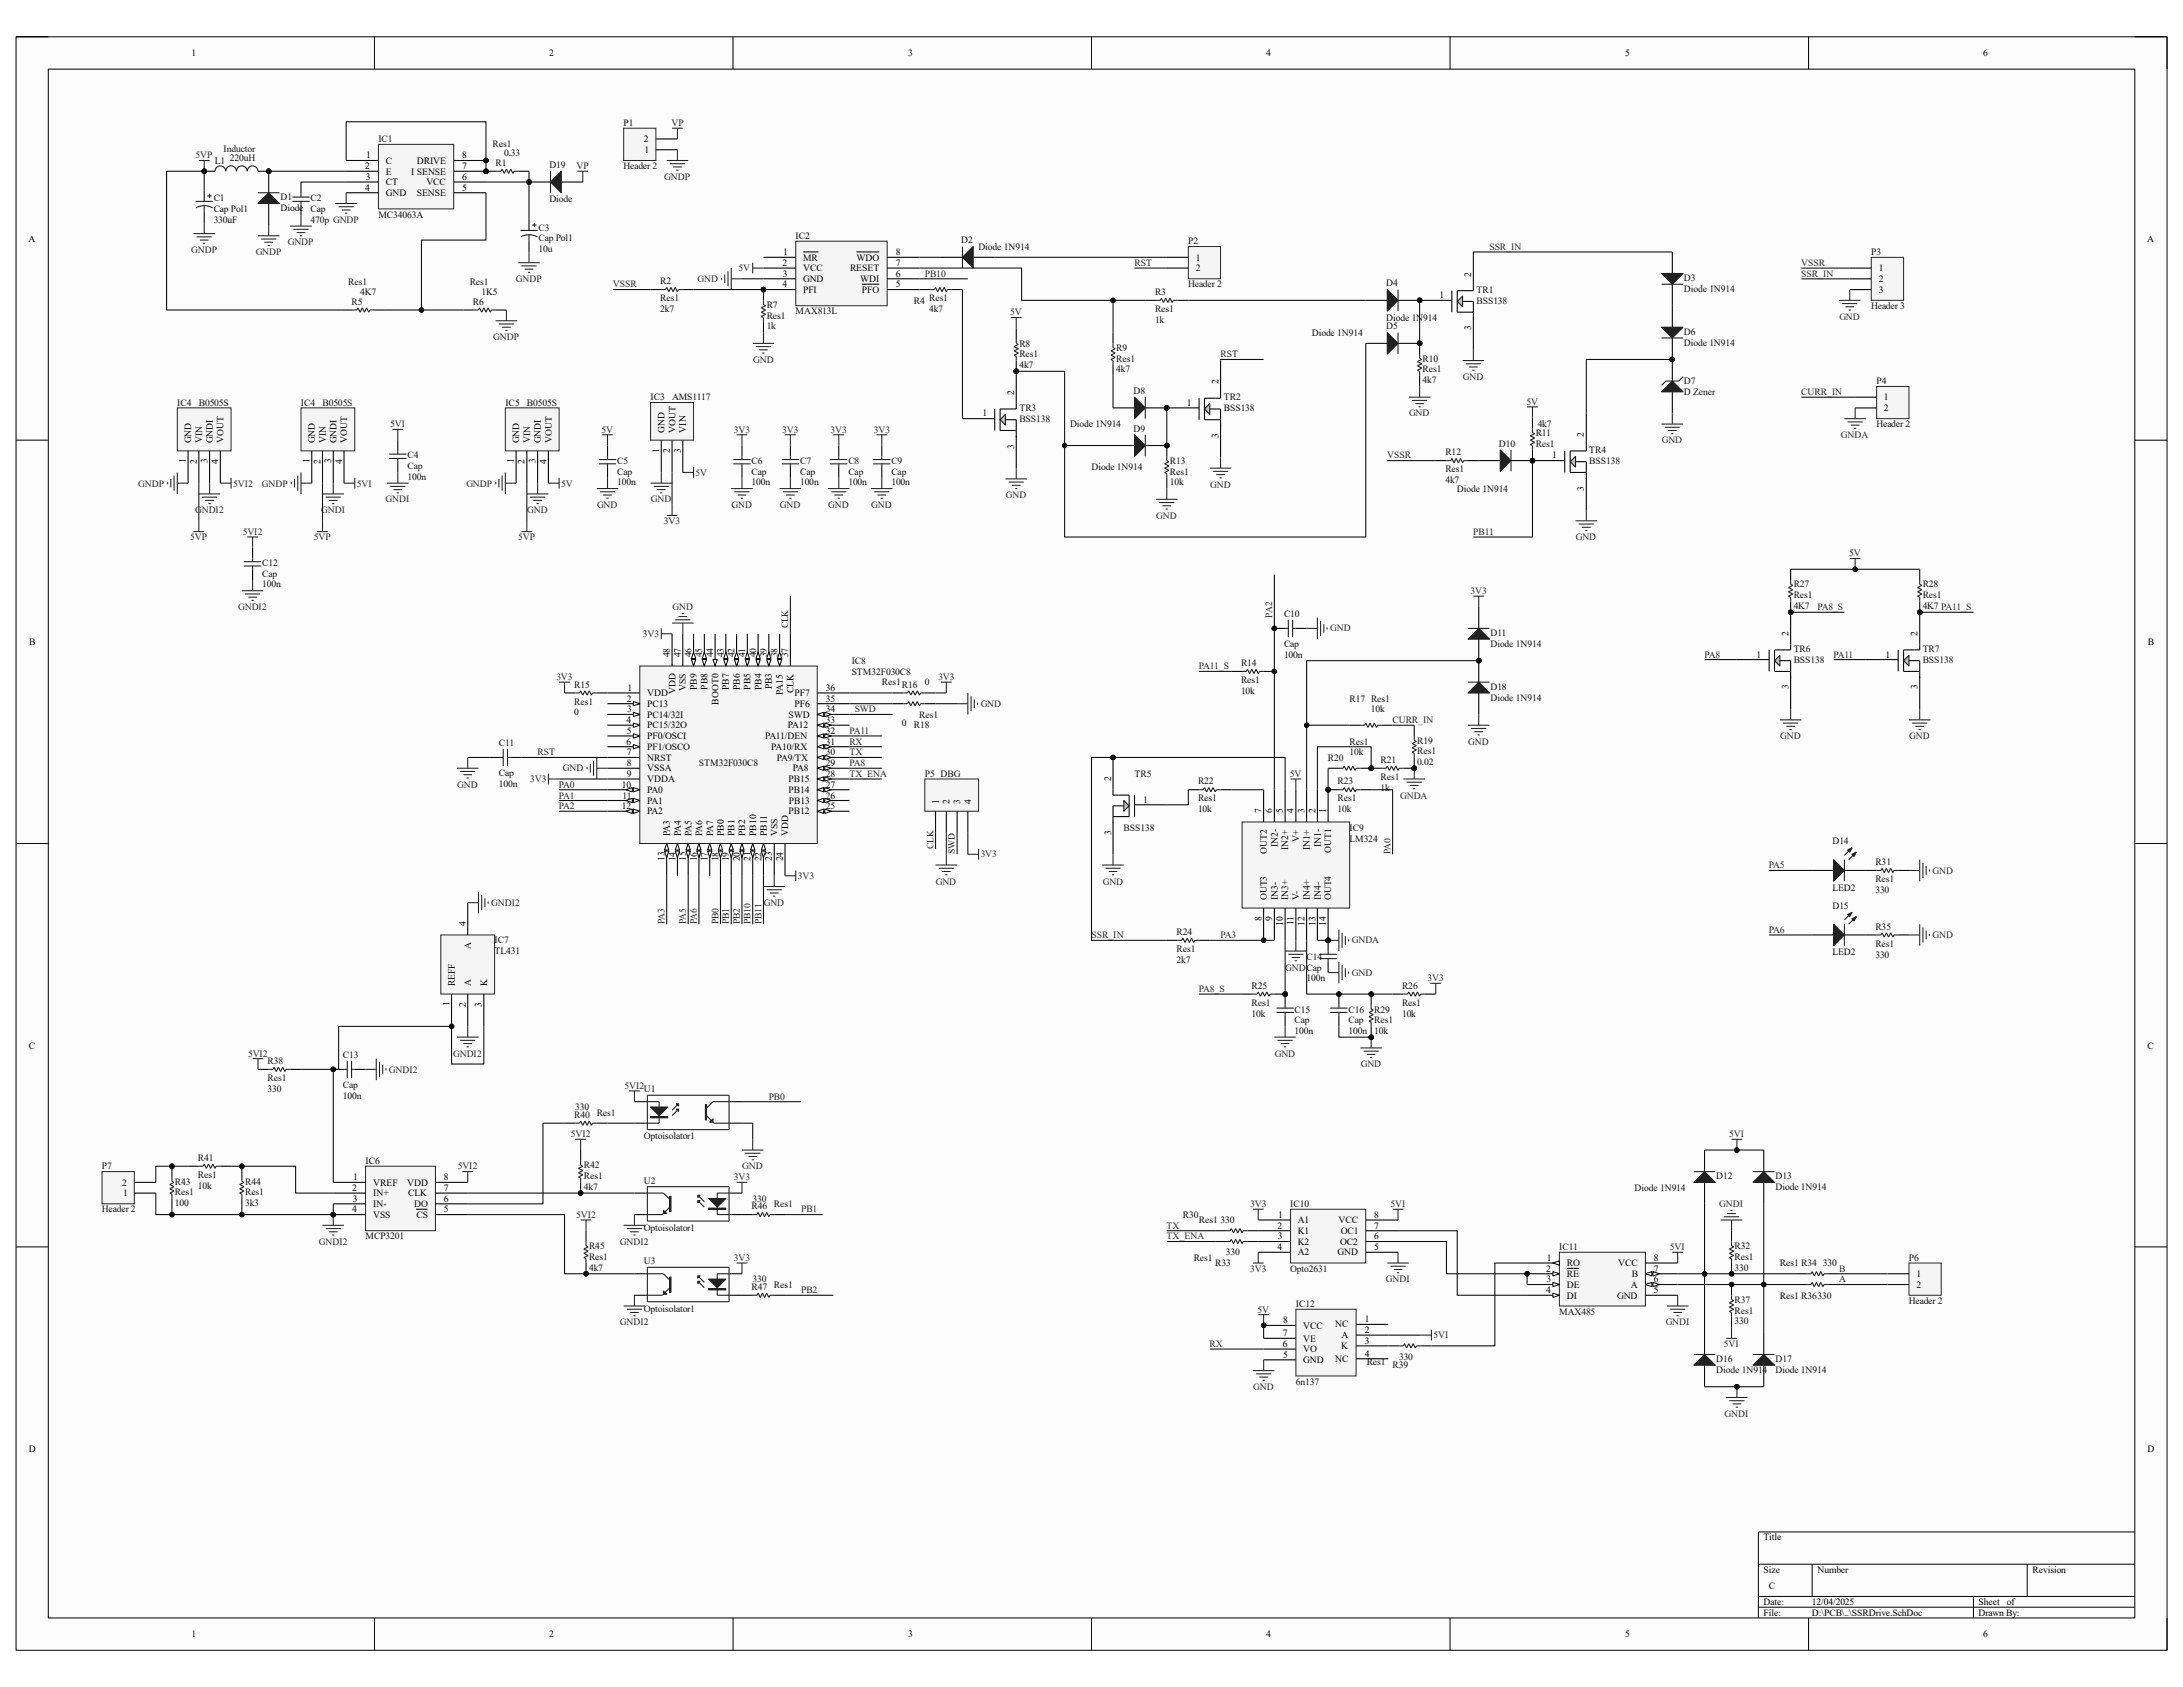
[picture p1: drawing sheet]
<svg xmlns="http://www.w3.org/2000/svg" width="279mm" height="216mm" viewBox="0 0 279 216" stroke-linecap="round" stroke-linejoin="round" font-family="sans-serif">
<defs><g id="words">
<g font-size="1.2">
<text x="24.5" y="7.2">1</text>
<text x="70.3" y="7.2">2</text>
<text x="116.2" y="7.2">3</text>
<text x="162.1" y="7.2">4</text>
<text x="208" y="7.2">5</text>
<text x="253.8" y="7.2">6</text>
<text x="46.7" y="21.6">2</text>
<text x="46.8" y="23">3</text>
<text x="46.9" y="20.3">1</text>
<text x="49.4" y="21">C</text>
<text x="49.4" y="22.4">E</text>
<text x="49.4" y="23.7">CT</text>
<text x="52.6" y="22.4">I SENSE</text>
<text x="53.3" y="21">DRIVE</text>
<text x="54.6" y="23.7">VCC</text>
<text x="59.1" y="23">6</text>
<text x="59.1" y="21.6">7</text>
<text x="59.1" y="20.3">8</text>
<text x="82.4" y="18.2">2</text>
<text x="82.5" y="19.6">1</text>
<text x="46.7" y="24.4">4</text>
<text x="49.4" y="25.1">GND</text>
<text x="53.3" y="25.1">SENSE</text>
<text x="59.1" y="24.4">5</text>
<text x="3.6" y="30.9">A</text>
<text x="100.2" y="34">2</text>
<text x="100.2" y="35.4">3</text>
<text x="100.2" y="32.6">1</text>
<text x="102.8" y="33.4">MR</text>
<text x="102.8" y="34.7">VCC</text>
<text x="108.8" y="34.7">RESET</text>
<text x="109.6" y="33.4">WDO</text>
<text x="114.6" y="35.4">6</text>
<text x="114.6" y="34">7</text>
<text x="114.6" y="32.6">8</text>
<text x="153" y="33.4">1</text>
<text x="153" y="34.7">2</text>
<text x="188.3" y="35.4" transform="rotate(-90 188.3 35.4)">2</text>
<text x="240.5" y="34.7">1</text>
<text x="274.8" y="30.9">A</text>
<text x="100.2" y="36.8">4</text>
<text x="102.8" y="36.1">GND</text>
<text x="102.8" y="37.5">PFI</text>
<text x="110.1" y="36.1">WDI</text>
<text x="110.3" y="37.5">PFO</text>
<text x="114.6" y="36.8">5</text>
<text x="184.2" y="38.1">1</text>
<text x="240.5" y="36.1">2</text>
<text x="240.5" y="37.5">3</text>
<text x="188.3" y="42.2" transform="rotate(-90 188.3 42.2)">3</text>
<text x="125.7" y="53.3">1</text>
<text x="129.8" y="50.5" transform="rotate(-90 129.8 50.5)">2</text>
<text x="151.9" y="51.9">1</text>
<text x="156" y="49.2" transform="rotate(-90 156 49.2)">2</text>
<text x="241.1" y="51.2">1</text>
<text x="241.1" y="52.6">2</text>
<text x="23.8" y="59.3" transform="rotate(-90 23.8 59.3)">1</text>
<text x="24.5" y="56.7" transform="rotate(-90 24.5 56.7)">GND</text>
<text x="25.2" y="59.4" transform="rotate(-90 25.2 59.4)">2</text>
<text x="25.9" y="56.7" transform="rotate(-90 25.9 56.7)">VIN</text>
<text x="26.5" y="59.3" transform="rotate(-90 26.5 59.3)">3</text>
<text x="27.2" y="56.7" transform="rotate(-90 27.2 56.7)">GNDI</text>
<text x="27.9" y="59.4" transform="rotate(-90 27.9 59.4)">4</text>
<text x="28.6" y="56.7" transform="rotate(-90 28.6 56.7)">VOUT</text>
<text x="39.6" y="59.3" transform="rotate(-90 39.6 59.3)">1</text>
<text x="40.3" y="56.7" transform="rotate(-90 40.3 56.7)">GND</text>
<text x="41" y="59.4" transform="rotate(-90 41 59.4)">2</text>
<text x="41.7" y="56.7" transform="rotate(-90 41.7 56.7)">VIN</text>
<text x="42.4" y="59.3" transform="rotate(-90 42.4 59.3)">3</text>
<text x="43.1" y="56.7" transform="rotate(-90 43.1 56.7)">GNDI</text>
<text x="43.8" y="59.4" transform="rotate(-90 43.8 59.4)">4</text>
<text x="44.4" y="56.7" transform="rotate(-90 44.4 56.7)">VOUT</text>
<text x="65.8" y="59.3" transform="rotate(-90 65.8 59.3)">1</text>
<text x="66.5" y="56.7" transform="rotate(-90 66.5 56.7)">GND</text>
<text x="67.1" y="59.4" transform="rotate(-90 67.1 59.4)">2</text>
<text x="67.9" y="56.7" transform="rotate(-90 67.9 56.7)">VIN</text>
<text x="68.5" y="59.3" transform="rotate(-90 68.5 59.3)">3</text>
<text x="69.2" y="56.7" transform="rotate(-90 69.2 56.7)">GNDI</text>
<text x="69.9" y="59.4" transform="rotate(-90 69.9 59.4)">4</text>
<text x="70.6" y="56.7" transform="rotate(-90 70.6 56.7)">VOUT</text>
<text x="84.4" y="57.9" transform="rotate(-90 84.4 57.9)">1</text>
<text x="85" y="55.4" transform="rotate(-90 85 55.4)">GND</text>
<text x="85.7" y="58" transform="rotate(-90 85.7 58)">2</text>
<text x="86.4" y="55.4" transform="rotate(-90 86.4 55.4)">VOUT</text>
<text x="87.1" y="58" transform="rotate(-90 87.1 58)">3</text>
<text x="87.8" y="55.4" transform="rotate(-90 87.8 55.4)">VIN</text>
<text x="129.8" y="57.4" transform="rotate(-90 129.8 57.4)">3</text>
<text x="156" y="56" transform="rotate(-90 156 56)">3</text>
<text x="198.7" y="58.7">1</text>
<text x="202.7" y="55.9" transform="rotate(-90 202.7 55.9)">2</text>
<text x="202.7" y="62.8" transform="rotate(-90 202.7 62.8)">3</text>
<text x="3.7" y="82.5">B</text>
<text x="228.9" y="81.4" transform="rotate(-90 228.9 81.4)">2</text>
<text x="245.4" y="81.4" transform="rotate(-90 245.4 81.4)">2</text>
<text x="274.9" y="82.5">B</text>
<text x="80.2" y="89.8">2</text>
<text x="80.3" y="88.4">1</text>
<text x="82.8" y="89.1">VDD</text>
<text x="85.7" y="84.1" transform="rotate(-90 85.7 84.1)">48</text>
<text x="86.4" y="88.9" transform="rotate(-90 86.4 88.9)">VDD</text>
<text x="87.1" y="84.1" transform="rotate(-90 87.1 84.1)">47</text>
<text x="87.8" y="88.4" transform="rotate(-90 87.8 88.4)">VSS</text>
<text x="88.5" y="84.1" transform="rotate(-90 88.5 84.1)">46</text>
<text x="89.2" y="88.3" transform="rotate(-90 89.2 88.3)">PB9</text>
<text x="89.9" y="84.1" transform="rotate(-90 89.9 84.1)">45</text>
<text x="90.6" y="88.3" transform="rotate(-90 90.6 88.3)">PB8</text>
<text x="91.3" y="84.1" transform="rotate(-90 91.3 84.1)">44</text>
<text x="92.6" y="84.1" transform="rotate(-90 92.6 84.1)">43</text>
<text x="93.3" y="88.3" transform="rotate(-90 93.3 88.3)">PB7</text>
<text x="94" y="84.1" transform="rotate(-90 94 84.1)">42</text>
<text x="94.7" y="88.3" transform="rotate(-90 94.7 88.3)">PB6</text>
<text x="95.4" y="84.1" transform="rotate(-90 95.4 84.1)">41</text>
<text x="96.1" y="88.3" transform="rotate(-90 96.1 88.3)">PB5</text>
<text x="96.8" y="84.1" transform="rotate(-90 96.8 84.1)">40</text>
<text x="97.5" y="88.3" transform="rotate(-90 97.5 88.3)">PB4</text>
<text x="98.1" y="84.1" transform="rotate(-90 98.1 84.1)">39</text>
<text x="98.8" y="88.2" transform="rotate(-90 98.8 88.2)">PB3</text>
<text x="99.5" y="84.1" transform="rotate(-90 99.5 84.1)">38</text>
<text x="100.2" y="88.9" transform="rotate(-90 100.2 88.9)">PA15</text>
<text x="100.9" y="84.1" transform="rotate(-90 100.9 84.1)">37</text>
<text x="101.6" y="88.7" transform="rotate(-90 101.6 88.7)">CLK</text>
<text x="101.7" y="89.1">PF7</text>
<text x="105.7" y="89.8">35</text>
<text x="105.7" y="88.4">36</text>
<text x="224.8" y="84.2">1</text>
<text x="228.9" y="88.2" transform="rotate(-90 228.9 88.2)">3</text>
<text x="241.3" y="84.2">1</text>
<text x="245.4" y="88.2" transform="rotate(-90 245.4 88.2)">3</text>
<text x="80.2" y="92.5">4</text>
<text x="80.2" y="95.3">6</text>
<text x="80.2" y="93.9">5</text>
<text x="80.3" y="91.1">3</text>
<text x="82.8" y="90.5">PC13</text>
<text x="82.8" y="91.9">PC14/32I</text>
<text x="82.8" y="93.2">PC15/32O</text>
<text x="82.8" y="94.6">PF0/OSCI</text>
<text x="82.8" y="96">PF1/OSCO</text>
<text x="91.9" y="90.2" transform="rotate(-90 91.9 90.2)">BOOT0</text>
<text x="97.9" y="94.6">PA11/DEN</text>
<text x="98.7" y="96">PA10/RX</text>
<text x="100.8" y="93.2">PA12</text>
<text x="100.9" y="91.9">SWD</text>
<text x="101.7" y="90.5">PF6</text>
<text x="105.7" y="95.3">31</text>
<text x="105.7" y="93.9">32</text>
<text x="105.7" y="92.5">33</text>
<text x="105.7" y="91.1">34</text>
<text x="79.6" y="100.8">10</text>
<text x="80.2" y="96.6">7</text>
<text x="80.2" y="98">8</text>
<text x="80.2" y="99.4">9</text>
<text x="82.8" y="97.4">NRST</text>
<text x="82.8" y="98.7">VSSA</text>
<text x="82.8" y="100.1">VDDA</text>
<text x="82.8" y="101.5">PA0</text>
<text x="99.4" y="97.4">PA9/TX</text>
<text x="100.9" y="101.5">PB14</text>
<text x="100.9" y="100.1">PB15</text>
<text x="101.5" y="98.7">PA8</text>
<text x="105.7" y="100.8">27</text>
<text x="105.7" y="99.4">28</text>
<text x="105.7" y="98">29</text>
<text x="105.7" y="96.6">30</text>
<text x="142.2" y="99.9" transform="rotate(-90 142.2 99.9)">2</text>
<text x="79.6" y="103.5">12</text>
<text x="79.7" y="102.2">11</text>
<text x="82.8" y="102.9">PA1</text>
<text x="82.8" y="104.2">PA2</text>
<text x="85.7" y="107" transform="rotate(-90 85.7 107)">PA3</text>
<text x="87.1" y="107" transform="rotate(-90 87.1 107)">PA4</text>
<text x="88.5" y="107" transform="rotate(-90 88.5 107)">PA5</text>
<text x="89.9" y="107" transform="rotate(-90 89.9 107)">PA6</text>
<text x="91.3" y="107" transform="rotate(-90 91.3 107)">PA7</text>
<text x="92.6" y="107" transform="rotate(-90 92.6 107)">PB0</text>
<text x="94" y="107" transform="rotate(-90 94 107)">PB1</text>
<text x="95.4" y="107" transform="rotate(-90 95.4 107)">PB2</text>
<text x="96.8" y="107" transform="rotate(-90 96.8 107)">PB10</text>
<text x="98.1" y="107" transform="rotate(-90 98.1 107)">PB11</text>
<text x="99.5" y="107" transform="rotate(-90 99.5 107)">VSS</text>
<text x="100.9" y="107" transform="rotate(-90 100.9 107)">VDD</text>
<text x="100.9" y="104.2">PB12</text>
<text x="101" y="102.9">PB13</text>
<text x="105.7" y="103.5">25</text>
<text x="105.7" y="102.2">26</text>
<text x="120.1" y="102.9" transform="rotate(-90 120.1 102.9)">1</text>
<text x="121.5" y="102.9" transform="rotate(-90 121.5 102.9)">2</text>
<text x="122.9" y="102.9" transform="rotate(-90 122.9 102.9)">3</text>
<text x="124.3" y="102.9" transform="rotate(-90 124.3 102.9)">4</text>
<text x="142.2" y="106.8" transform="rotate(-90 142.2 106.8)">3</text>
<text x="146.3" y="102.7">1</text>
<text x="161.5" y="104.1" transform="rotate(-90 161.5 104.1)">7</text>
<text x="162.8" y="104.1" transform="rotate(-90 162.8 104.1)">6</text>
<text x="164.2" y="104.1" transform="rotate(-90 164.2 104.1)">5</text>
<text x="165.6" y="104.1" transform="rotate(-90 165.6 104.1)">4</text>
<text x="166.3" y="107.7" transform="rotate(-90 166.3 107.7)">V+</text>
<text x="167" y="104.1" transform="rotate(-90 167 104.1)">3</text>
<text x="168.4" y="104.1" transform="rotate(-90 168.4 104.1)">2</text>
<text x="169.7" y="104.1" transform="rotate(-90 169.7 104.1)">1</text>
<text x="85" y="110.2" transform="rotate(-90 85 110.2)">13</text>
<text x="86.4" y="110.2" transform="rotate(-90 86.4 110.2)">14</text>
<text x="87.8" y="110.2" transform="rotate(-90 87.8 110.2)">15</text>
<text x="89.2" y="110.2" transform="rotate(-90 89.2 110.2)">16</text>
<text x="90.6" y="110.2" transform="rotate(-90 90.6 110.2)">17</text>
<text x="91.9" y="110.2" transform="rotate(-90 91.9 110.2)">18</text>
<text x="93.3" y="110.2" transform="rotate(-90 93.3 110.2)">19</text>
<text x="94.7" y="110.2" transform="rotate(-90 94.7 110.2)">20</text>
<text x="96.1" y="110.2" transform="rotate(-90 96.1 110.2)">21</text>
<text x="97.5" y="110.2" transform="rotate(-90 97.5 110.2)">22</text>
<text x="98.8" y="110.2" transform="rotate(-90 98.8 110.2)">23</text>
<text x="100.2" y="110.2" transform="rotate(-90 100.2 110.2)">24</text>
<text x="162.1" y="109.3" transform="rotate(-90 162.1 109.3)">OUT2</text>
<text x="163.5" y="108.5" transform="rotate(-90 163.5 108.5)">IN2-</text>
<text x="164.9" y="108.8" transform="rotate(-90 164.9 108.8)">IN2+</text>
<text x="167.6" y="108.8" transform="rotate(-90 167.6 108.8)">IN1+</text>
<text x="169" y="108.5" transform="rotate(-90 169 108.5)">IN1-</text>
<text x="170.4" y="109.2" transform="rotate(-90 170.4 109.2)">OUT1</text>
<text x="59.6" y="118.5" transform="rotate(-90 59.6 118.5)">4</text>
<text x="161.5" y="117.9" transform="rotate(-90 161.5 117.9)">8</text>
<text x="162.1" y="115.2" transform="rotate(-90 162.1 115.2)">OUT3</text>
<text x="162.8" y="117.9" transform="rotate(-90 162.8 117.9)">9</text>
<text x="163.5" y="115.2" transform="rotate(-90 163.5 115.2)">IN3-</text>
<text x="164.2" y="118.5" transform="rotate(-90 164.2 118.5)">10</text>
<text x="164.9" y="115.2" transform="rotate(-90 164.9 115.2)">IN3+</text>
<text x="165.6" y="118.4" transform="rotate(-90 165.6 118.4)">11</text>
<text x="166.3" y="115.2" transform="rotate(-90 166.3 115.2)">V-</text>
<text x="167" y="118.5" transform="rotate(-90 167 118.5)">12</text>
<text x="167.6" y="115.2" transform="rotate(-90 167.6 115.2)">IN4+</text>
<text x="168.4" y="118.4" transform="rotate(-90 168.4 118.4)">13</text>
<text x="169" y="115.2" transform="rotate(-90 169 115.2)">IN4-</text>
<text x="169.7" y="118.5" transform="rotate(-90 169.7 118.5)">14</text>
<text x="170.4" y="115.2" transform="rotate(-90 170.4 115.2)">OUT4</text>
<text x="60.3" y="121.5" transform="rotate(-90 60.3 121.5)">A</text>
<text x="57.5" y="128.8" transform="rotate(-90 57.5 128.8)">1</text>
<text x="58.2" y="126.2" transform="rotate(-90 58.2 126.2)">REFF</text>
<text x="59.6" y="128.9" transform="rotate(-90 59.6 128.9)">2</text>
<text x="60.3" y="126.2" transform="rotate(-90 60.3 126.2)">A</text>
<text x="61.6" y="128.8" transform="rotate(-90 61.6 128.8)">3</text>
<text x="62.4" y="126.2" transform="rotate(-90 62.4 126.2)">K</text>
<text x="3.7" y="134.2">C</text>
<text x="274.9" y="134.2">C</text>
<text x="15.6" y="151.7">2</text>
<text x="15.7" y="153.1">1</text>
<text x="45.1" y="152.4">2</text>
<text x="45.1" y="155.2">4</text>
<text x="45.2" y="153.8">3</text>
<text x="45.2" y="151">1</text>
<text x="47.8" y="151.7">VREF</text>
<text x="47.8" y="153.1">IN+</text>
<text x="47.8" y="154.5">IN-</text>
<text x="47.8" y="155.9">VSS</text>
<text x="52.1" y="151.7">VDD</text>
<text x="52.2" y="153.1">CLK</text>
<text x="53" y="154.5">DO</text>
<text x="53.3" y="155.9">CS</text>
<text x="56.8" y="155.2">5</text>
<text x="56.8" y="153.8">6</text>
<text x="56.8" y="152.4">7</text>
<text x="56.8" y="151">8</text>
<text x="163.6" y="155.9">1</text>
<text x="175.9" y="155.9">8</text>
<text x="163.5" y="157.2">2</text>
<text x="163.5" y="160">4</text>
<text x="163.5" y="158.6">3</text>
<text x="166.1" y="156.5">A1</text>
<text x="166.1" y="157.9">K1</text>
<text x="166.1" y="159.3">K2</text>
<text x="166.1" y="160.7">A2</text>
<text x="171.2" y="160.7">GND</text>
<text x="171.3" y="156.5">VCC</text>
<text x="171.5" y="159.3">OC2</text>
<text x="171.6" y="157.9">OC1</text>
<text x="175.9" y="160">5</text>
<text x="175.9" y="158.6">6</text>
<text x="175.9" y="157.2">7</text>
<text x="198" y="161.4">1</text>
<text x="211.7" y="161.4">8</text>
<text x="197.9" y="162.7">2</text>
<text x="197.9" y="165.5">4</text>
<text x="198" y="164.1">3</text>
<text x="200.5" y="162.1">RO</text>
<text x="200.5" y="163.4">RE</text>
<text x="200.5" y="164.8">DE</text>
<text x="200.5" y="166.2">DI</text>
<text x="207" y="166.2">GND</text>
<text x="207.1" y="162.1">VCC</text>
<text x="208.7" y="164.8">A</text>
<text x="208.9" y="163.4">B</text>
<text x="211.7" y="165.5">5</text>
<text x="211.7" y="164.1">6</text>
<text x="211.7" y="162.7">7</text>
<text x="245.3" y="163.4">1</text>
<text x="245.3" y="164.8">2</text>
<text x="164.2" y="172.4">6</text>
<text x="164.2" y="171">7</text>
<text x="164.2" y="173.7">5</text>
<text x="164.2" y="169.3">8</text>
<text x="166.8" y="173.1">VO</text>
<text x="166.8" y="171.7">VE</text>
<text x="166.8" y="170.1">VCC</text>
<text x="170.9" y="169.9">NC</text>
<text x="171.7" y="172.6">K</text>
<text x="171.7" y="171.3">A</text>
<text x="174.7" y="169.2">1</text>
<text x="174.7" y="170.6">2</text>
<text x="174.7" y="172">3</text>
<text x="174.7" y="173.6">4</text>
<text x="166.8" y="174.5">GND</text>
<text x="170.9" y="174.3">NC</text>
<text x="3.7" y="185.8">D</text>
<text x="274.9" y="185.8">D</text>
<text x="225.7" y="197.1">Title</text>
<text x="225.7" y="201.3">Size</text>
<text x="226.4" y="203.4">C</text>
<text x="232.6" y="201.3">Number</text>
<text x="260.1" y="201.3">Revision</text>
<text x="24.5" y="209.5">1</text>
<text x="70.3" y="209.5">2</text>
<text x="116.2" y="209.5">3</text>
<text x="162.1" y="209.5">4</text>
<text x="208" y="209.5">5</text>
<text x="225.7" y="205.4">Date:</text>
<text x="225.7" y="206.8">File:</text>
<text x="231.9" y="206.8">D:\PCB\..\SSRDrive.SchDoc</text>
<text x="231.9" y="205.4">12/04/2025</text>
<text x="253.2" y="206.8">Drawn By:</text>
<text x="253.2" y="205.4">Sheet</text>
<text x="253.8" y="209.5">6</text>
<text x="256.8" y="205.4">of</text>
</g>
<g font-size="1.2" fill="#0e0e0e">
<text x="79.8" y="16.1">P1</text>
<text x="27.5" y="21">L1</text>
<text x="28.6" y="19.4">Inductor</text>
<text x="29.4" y="20.7">220uH</text>
<text x="48.4" y="18.2">IC1</text>
<text x="63" y="18.8">Res1</text>
<text x="63.4" y="21.2">R1</text>
<text x="64.5" y="20">0.33</text>
<text x="70.3" y="21.5">D19</text>
<text x="79.8" y="21.6">Header 2</text>
<text x="27.3" y="28.5">330uF</text>
<text x="27.3" y="25.8">C1</text>
<text x="27.3" y="27.1">Cap Pol1</text>
<text x="35.9" y="25.7">D1</text>
<text x="35.9" y="27">Diode</text>
<text x="39.8" y="28.5">470p GNDP</text>
<text x="39.8" y="25.8">C2</text>
<text x="39.8" y="27.1">Cap</text>
<text x="48.4" y="27.9">MC34063A</text>
<text x="68.9" y="29.5">C3</text>
<text x="70.3" y="25.9">Diode</text>
<text x="68.9" y="32.3">10u</text>
<text x="68.9" y="30.9">Cap Pol1</text>
<text x="101.8" y="30.6">IC2</text>
<text x="123" y="31.2">D2</text>
<text x="125.2" y="32">Diode 1N914</text>
<text x="152.1" y="31.3">P2</text>
<text x="215.5" y="35.9">D3</text>
<text x="239.5" y="32.6">P3</text>
<text x="44.6" y="36.5">Res1</text>
<text x="45" y="39">R5</text>
<text x="46.1" y="37.8">4K7</text>
<text x="60.1" y="36.5">Res1</text>
<text x="60.5" y="39">R6</text>
<text x="61.6" y="37.8">1K5</text>
<text x="84.5" y="40">2k7</text>
<text x="84.5" y="36.4">R2</text>
<text x="84.5" y="38.6">Res1</text>
<text x="98.1" y="39.4">R7</text>
<text x="98.1" y="40.8">Res1</text>
<text x="101.8" y="40.2">MAX813L</text>
<text x="117" y="38.9">R4 Res1</text>
<text x="118.9" y="40">4k7</text>
<text x="147.8" y="41.3">1k</text>
<text x="147.8" y="37.8">R3</text>
<text x="147.8" y="40">Res1</text>
<text x="152.1" y="36.8">Header 2</text>
<text x="177.4" y="36.7">D4</text>
<text x="177.4" y="41.1">Diode 1N914</text>
<text x="189" y="37.5">TR1</text>
<text x="189" y="38.9">BSS138</text>
<text x="215.5" y="37.3">Diode 1N914</text>
<text x="239.5" y="39.5">Header 3</text>
<text x="98.1" y="42.2">1k</text>
<text x="130.5" y="47.1">4k7</text>
<text x="130.5" y="44.4">R8</text>
<text x="130.5" y="45.7">Res1</text>
<text x="142.9" y="47.7">4k7</text>
<text x="142.9" y="44.9">R9</text>
<text x="142.9" y="46.3">Res1</text>
<text x="167.9" y="43">Diode 1N914</text>
<text x="177.4" y="42.2">D5</text>
<text x="182.1" y="46.3">R10</text>
<text x="182.1" y="47.7">Res1</text>
<text x="215.5" y="42.8">D6</text>
<text x="215.5" y="44.2">Diode 1N914</text>
<text x="22.7" y="51.9">IC4</text>
<text x="25.4" y="51.9">B0505S</text>
<text x="38.5" y="51.9">IC4</text>
<text x="41.3" y="51.9">B0505S</text>
<text x="64.7" y="51.9">IC5</text>
<text x="67.4" y="51.9">B0505S</text>
<text x="83.3" y="51.2">IC3</text>
<text x="86" y="51.2">AMS1117</text>
<text x="130.5" y="52.6">TR3</text>
<text x="130.5" y="54">BSS138</text>
<text x="145.1" y="50.4">D8</text>
<text x="156.6" y="51.2">TR2</text>
<text x="156.6" y="52.6">BSS138</text>
<text x="182.1" y="49">4k7</text>
<text x="215.5" y="49.2">D7</text>
<text x="215.5" y="50.5">D Zener</text>
<text x="240.2" y="49.2">P4</text>
<text x="52.2" y="58.7">C4</text>
<text x="79" y="59.4">C5</text>
<text x="96.2" y="59.4">C6</text>
<text x="102.4" y="59.4">C7</text>
<text x="108.6" y="59.4">C8</text>
<text x="114.1" y="59.4">C9</text>
<text x="136.9" y="54.7">Diode 1N914</text>
<text x="145.1" y="55.2">D9</text>
<text x="149.7" y="59.4">R13</text>
<text x="185" y="58.3">R12</text>
<text x="191.9" y="57.2">D10</text>
<text x="196.6" y="55.8">R11</text>
<text x="196.6" y="57.2">Res1</text>
<text x="196.8" y="54.7">4k7</text>
<text x="203.4" y="58">TR4</text>
<text x="203.4" y="59.4">BSS138</text>
<text x="240.2" y="54.7">Header 2</text>
<text x="52.2" y="61.4">100n</text>
<text x="52.2" y="60">Cap</text>
<text x="79" y="62.1">100n</text>
<text x="79" y="60.7">Cap</text>
<text x="96.2" y="62.1">100n</text>
<text x="96.2" y="60.7">Cap</text>
<text x="102.4" y="62.1">100n</text>
<text x="102.4" y="60.7">Cap</text>
<text x="108.6" y="62.1">100n</text>
<text x="108.6" y="60.7">Cap</text>
<text x="114.1" y="62.1">100n</text>
<text x="114.1" y="60.7">Cap</text>
<text x="139.7" y="60.2">Diode 1N914</text>
<text x="149.7" y="62.1">10k</text>
<text x="149.7" y="60.7">Res1</text>
<text x="185" y="61.8">4k7</text>
<text x="185" y="60.5">Res1</text>
<text x="186.5" y="62.9">Diode 1N914</text>
<text x="33.6" y="75.2">100n</text>
<text x="33.6" y="72.4">C12</text>
<text x="33.6" y="73.8">Cap</text>
<text x="229.6" y="77.9">4K7</text>
<text x="229.6" y="75.2">R27</text>
<text x="229.6" y="76.6">Res1</text>
<text x="246.1" y="77.9">4K7 PA11_S</text>
<text x="246.1" y="75.2">R28</text>
<text x="246.1" y="76.6">Res1</text>
<text x="164.3" y="78.9">C10</text>
<text x="164.3" y="82.8">Cap</text>
<text x="190.8" y="81.4">D11</text>
<text x="190.8" y="82.8">Diode 1N914</text>
<text x="229.6" y="83.4">TR6</text>
<text x="246.1" y="83.4">TR7</text>
<text x="73.5" y="88">R15</text>
<text x="109" y="85">IC8</text>
<text x="109" y="86.4">STM32F030C8</text>
<text x="112.9" y="87.7">Res1R16</text>
<text x="118.4" y="87.7">0</text>
<text x="158.8" y="88.8">10k</text>
<text x="158.8" y="85.3">R14</text>
<text x="158.8" y="87.5">Res1</text>
<text x="164.3" y="84.2">100n</text>
<text x="172.7" y="89.8">R17 Res1</text>
<text x="190.8" y="88.3">D18</text>
<text x="190.8" y="89.7">Diode 1N914</text>
<text x="229.6" y="84.8">BSS138</text>
<text x="246.1" y="84.8">BSS138</text>
<text x="63.8" y="95.4">C11</text>
<text x="73.5" y="91.6">0</text>
<text x="73.5" y="90.2">Res1</text>
<text x="115.4" y="93">0</text>
<text x="117" y="93.2">R18</text>
<text x="117.6" y="91.9">Res1</text>
<text x="172.7" y="95.3">Res1</text>
<text x="175.5" y="91.1">10k</text>
<text x="181.4" y="95.2">R19</text>
<text x="63.8" y="100.7">100n</text>
<text x="63.8" y="99.3">Cap</text>
<text x="89.5" y="98">STM32F030C8</text>
<text x="118.4" y="99.4">P5 DBG</text>
<text x="145.2" y="99.4">TR5</text>
<text x="153.3" y="100.4">R22</text>
<text x="170" y="97.4">R20</text>
<text x="171.2" y="100.4">R23</text>
<text x="172.7" y="96.6">10k</text>
<text x="176.7" y="101.2">1k</text>
<text x="176.7" y="97.6">R21</text>
<text x="176.7" y="99.8">Res1</text>
<text x="181.4" y="97.9">0.02</text>
<text x="181.4" y="96.5">Res1</text>
<text x="143.8" y="106.3">BSS138</text>
<text x="153.3" y="104">10k</text>
<text x="153.3" y="102.6">Res1</text>
<text x="171.2" y="104">10k</text>
<text x="171.2" y="102.6">Res1</text>
<text x="172.7" y="106.3">IC9</text>
<text x="172.7" y="107.7">LM324</text>
<text x="234.5" y="108.1">D14</text>
<text x="240" y="110.7">R31</text>
<text x="240" y="112.9">Res1</text>
<text x="150.6" y="119.6">R24</text>
<text x="234.5" y="114">LED2</text>
<text x="234.5" y="116.3">D15</text>
<text x="240" y="114.3">330</text>
<text x="240" y="119">R35</text>
<text x="63.3" y="120.7">IC7</text>
<text x="63.3" y="122.1">TL431</text>
<text x="150.6" y="123.2">2k7</text>
<text x="150.6" y="121.9">Res1</text>
<text x="167.2" y="125.6">100n</text>
<text x="167.2" y="122.8">C14</text>
<text x="234.5" y="122.3">LED2</text>
<text x="240" y="122.6">330</text>
<text x="240" y="121.2">Res1</text>
<text x="160.2" y="130.1">10k</text>
<text x="160.2" y="126.5">R25</text>
<text x="160.2" y="128.7">Res1</text>
<text x="165.7" y="129.6">C15</text>
<text x="165.7" y="130.9">Cap</text>
<text x="172.6" y="129.6">C16</text>
<text x="172.6" y="130.9">Cap</text>
<text x="175.9" y="129.6">R29</text>
<text x="175.9" y="130.9">Res1</text>
<text x="179.5" y="130.1">10k</text>
<text x="179.5" y="126.5">R26</text>
<text x="179.5" y="128.7">Res1</text>
<text x="34.2" y="136.2">R38</text>
<text x="43.9" y="135.3">C13</text>
<text x="165.7" y="132.3">100n</text>
<text x="172.6" y="132.3">100n</text>
<text x="175.9" y="132.3">10k</text>
<text x="34.2" y="139.7">330</text>
<text x="34.2" y="138.4">Res1</text>
<text x="43.9" y="140.6">100n</text>
<text x="43.9" y="139.2">Cap</text>
<text x="73.5" y="143">R40</text>
<text x="73.6" y="142.1">330</text>
<text x="76.4" y="142.8">Res1</text>
<text x="82.4" y="139.7">U1</text>
<text x="13" y="149.6">P7</text>
<text x="25.3" y="148.5">R41</text>
<text x="46.8" y="149">IC6</text>
<text x="74.7" y="149.5">R42</text>
<text x="82.4" y="145.8">Optoisolator1</text>
<text x="13" y="155.2">Header 2</text>
<text x="22.4" y="154.3">100</text>
<text x="22.4" y="151.6">R43</text>
<text x="22.4" y="153">Res1</text>
<text x="25.3" y="152.1">10k</text>
<text x="25.3" y="150.7">Res1</text>
<text x="31.4" y="154.3">3k3</text>
<text x="31.4" y="151.6">R44</text>
<text x="31.4" y="153">Res1</text>
<text x="74.7" y="152.3">4k7</text>
<text x="74.7" y="150.9">Res1</text>
<text x="82.4" y="151.5">U2</text>
<text x="96.2" y="154.8">R46</text>
<text x="96.3" y="153.8">330</text>
<text x="99.1" y="154.5">Res1</text>
<text x="151.4" y="155.9">R30</text>
<text x="165.1" y="154.5">IC10</text>
<text x="209.2" y="152.4">Diode 1N914</text>
<text x="219.7" y="150.9">D12</text>
<text x="227.2" y="150.9">D13</text>
<text x="227.2" y="152.3">Diode 1N914</text>
<text x="46.8" y="158.6">MCP3201</text>
<text x="75.4" y="159.9">R45</text>
<text x="75.4" y="161.2">Res1</text>
<text x="82.4" y="157.5">Optoisolator1</text>
<text x="82.4" y="161.8">U3</text>
<text x="152.8" y="161.4">Res1</text>
<text x="153.5" y="156.5">Res1</text>
<text x="156.2" y="156.5">330</text>
<text x="156.9" y="160.7">330</text>
<text x="199.6" y="160">IC11</text>
<text x="222" y="159.9">R32</text>
<text x="222" y="161.2">Res1</text>
<text x="244.3" y="161.4">P6</text>
<text x="75.4" y="162.6">4k7</text>
<text x="82.4" y="167.9">Optoisolator1</text>
<text x="96.2" y="165.1">R47</text>
<text x="96.3" y="164.1">330</text>
<text x="99.1" y="164.8">Res1</text>
<text x="155.5" y="162.1">R33</text>
<text x="165.1" y="162.7">Opto2631</text>
<text x="165.9" y="167.3">IC12</text>
<text x="222" y="162.6">330</text>
<text x="222" y="166.8">R37</text>
<text x="227.8" y="162.1">Res1 R34</text>
<text x="227.8" y="166.2">Res1 R36330</text>
<text x="233.3" y="162.1">330</text>
<text x="244.3" y="166.9">Header 2</text>
<text x="199.6" y="168.2">MAX485</text>
<text x="222" y="169.5">330</text>
<text x="222" y="168.1">Res1</text>
<text x="165.9" y="177.2">6n137</text>
<text x="174.9" y="174.7">Res1</text>
<text x="178.2" y="175.1">R39</text>
<text x="179.1" y="174">330</text>
<text x="219.7" y="174.3">D16</text>
<text x="219.7" y="175.7">Diode 1N914</text>
<text x="227.2" y="174.3">D17</text>
<text x="227.2" y="175.7">Diode 1N914</text>
</g>
<g font-size="1.2" fill="#262626">
<text x="85.9" y="16.1">VP</text>
<text x="25" y="20.3">5VP</text>
<text x="73.8" y="21.6">VP</text>
<text x="85" y="23">GNDP</text>
<text x="24.5" y="32.4">GNDP</text>
<text x="32.7" y="32.6">GNDP</text>
<text x="36.8" y="31.4">GNDP</text>
<text x="94.5" y="34.7">5V</text>
<text x="118.4" y="35.4">PB10</text>
<text x="145.2" y="34">RST</text>
<text x="190.6" y="32">SSR_IN</text>
<text x="230.5" y="35.4">SSR_IN</text>
<text x="230.5" y="34">VSSR</text>
<text x="66" y="36.1">GNDP</text>
<text x="78.4" y="36.8">VSSR</text>
<text x="89.3" y="36.1">GND</text>
<text x="129.3" y="40.3">5V</text>
<text x="235.4" y="40.9">GND</text>
<text x="63.1" y="43.5">GNDP</text>
<text x="96.4" y="46.4">GND</text>
<text x="156.2" y="45.7">RST</text>
<text x="180.3" y="53.3">GND</text>
<text x="187.2" y="48.6">GND</text>
<text x="195.4" y="51.8">5V</text>
<text x="230.5" y="50.5">CURR_IN</text>
<text x="50" y="54.7">5VI</text>
<text x="77" y="55.4">5V</text>
<text x="93.9" y="55.4">3V3</text>
<text x="100.1" y="55.4">3V3</text>
<text x="106.3" y="55.4">3V3</text>
<text x="111.8" y="55.4">3V3</text>
<text x="177.5" y="58.7">VSSR</text>
<text x="212.7" y="56.7">GND</text>
<text x="235.6" y="56">GNDA</text>
<text x="17.7" y="62.3">GNDP</text>
<text x="25" y="65.7">GNDI2</text>
<text x="29.8" y="62.3">5VI2</text>
<text x="33.5" y="62.3">GNDP</text>
<text x="41.1" y="65.7">GNDI</text>
<text x="45.7" y="62.3">5VI</text>
<text x="49.4" y="64.3">GNDI</text>
<text x="59.7" y="62.3">GNDP</text>
<text x="67.5" y="65.7">GND</text>
<text x="71.8" y="62.3">5V</text>
<text x="76.4" y="65">GND</text>
<text x="83.3" y="64.3">GND</text>
<text x="89" y="60.9">5V</text>
<text x="93.6" y="65">GND</text>
<text x="99.8" y="65">GND</text>
<text x="106" y="65">GND</text>
<text x="111.5" y="65">GND</text>
<text x="128.7" y="63.8">GND</text>
<text x="154.9" y="62.4">GND</text>
<text x="24.3" y="69.1">5VP</text>
<text x="31.1" y="68.5">5VI2</text>
<text x="40.2" y="69.1">5VP</text>
<text x="66.3" y="69.1">5VP</text>
<text x="85" y="67.1">3V3</text>
<text x="148" y="66.4">GND</text>
<text x="188.6" y="68.5">PB11</text>
<text x="201.7" y="69.1">GND</text>
<text x="236.7" y="71.2">5V</text>
<text x="188.2" y="76">3V3</text>
<text x="30.5" y="78.1">GNDI2</text>
<text x="82.3" y="81.5">3V3</text>
<text x="86.1" y="78.1">GND</text>
<text x="100.9" y="80.4" transform="rotate(-90 100.9 80.4)">CLK</text>
<text x="162.8" y="79" transform="rotate(-90 162.8 79)">PA2</text>
<text x="170.3" y="80.8">GND</text>
<text x="232.6" y="78.1">PA8_S</text>
<text x="71.2" y="87">3V3</text>
<text x="120.1" y="87">3V3</text>
<text x="153.5" y="85.6">PA11_S</text>
<text x="218.1" y="84.2">PA8</text>
<text x="234.7" y="84.2">PA11</text>
<text x="108.7" y="95.3">RX</text>
<text x="108.7" y="93.9">PA11</text>
<text x="109.4" y="91.1">SWD</text>
<text x="125.5" y="90.5">GND</text>
<text x="178.2" y="92.5">CURR_IN</text>
<text x="187.9" y="95.3">GND</text>
<text x="227.8" y="94.6">GND</text>
<text x="244.3" y="94.6">GND</text>
<text x="58.5" y="100.8">GND</text>
<text x="67.9" y="100.1">3V3</text>
<text x="68.8" y="96.6">RST</text>
<text x="71.5" y="100.8">PA0</text>
<text x="72.1" y="98.7">GND</text>
<text x="108.7" y="96.6">TX</text>
<text x="108.7" y="99.4">TX_ENA</text>
<text x="108.7" y="98">PA8</text>
<text x="165.1" y="99.4">5V</text>
<text x="71.5" y="102.2">PA1</text>
<text x="71.5" y="103.5">PA2</text>
<text x="179.2" y="102.2">GNDA</text>
<text x="102.1" y="112.5">3V3</text>
<text x="119.5" y="108.6" transform="rotate(-90 119.5 108.6)">CLK</text>
<text x="119.8" y="113.2">GND</text>
<text x="122.2" y="109.3" transform="rotate(-90 122.2 109.3)">SWD</text>
<text x="125.5" y="109.7">3V3</text>
<text x="141.1" y="113.2">GND</text>
<text x="178" y="109.3" transform="rotate(-90 178 109.3)">PA0</text>
<text x="226.4" y="111.1">PA5</text>
<text x="247.4" y="111.8">GND</text>
<text x="62.9" y="116">GNDI2</text>
<text x="85" y="118.3" transform="rotate(-90 85 118.3)">PA3</text>
<text x="87.8" y="118.3" transform="rotate(-90 87.8 118.3)">PA5</text>
<text x="89.2" y="118.3" transform="rotate(-90 89.2 118.3)">PA6</text>
<text x="91.9" y="118.3" transform="rotate(-90 91.9 118.3)">PB0</text>
<text x="93.3" y="118.3" transform="rotate(-90 93.3 118.3)">PB1</text>
<text x="94.7" y="118.3" transform="rotate(-90 94.7 118.3)">PB2</text>
<text x="96.1" y="118.3" transform="rotate(-90 96.1 118.3)">PB10</text>
<text x="97.5" y="118.3" transform="rotate(-90 97.5 118.3)">PB11</text>
<text x="97.7" y="116">GND</text>
<text x="226.4" y="119.4">PA6</text>
<text x="139.7" y="120.1">SSR_IN</text>
<text x="156.2" y="120.1">PA3</text>
<text x="164.5" y="124.2">GNDCap</text>
<text x="173" y="124.9">GND</text>
<text x="173" y="120.7">GNDA</text>
<text x="182.7" y="125.6">3V3</text>
<text x="247.4" y="120.1">GND</text>
<text x="153.5" y="127">PA8_S</text>
<text x="31.7" y="135.2">5VI2</text>
<text x="49.8" y="137.3">GNDI2</text>
<text x="58" y="135.2">GNDI2</text>
<text x="163.2" y="135.2">GND</text>
<text x="174.2" y="136.6">GND</text>
<text x="79.9" y="139.3">5VI2</text>
<text x="98.4" y="140.7">PB0</text>
<text x="58.6" y="149.6">5VI2</text>
<text x="73.1" y="145.5">5VI2</text>
<text x="95" y="149.6">GND</text>
<text x="221.3" y="145.5">5VI</text>
<text x="73.7" y="155.9">5VI2</text>
<text x="93.9" y="151">3V3</text>
<text x="102.5" y="155.2">PB1</text>
<text x="160" y="154.5">3V3</text>
<text x="178" y="154.5">5VI</text>
<text x="220" y="154.5">GNDI</text>
<text x="40.8" y="159.3">GNDI2</text>
<text x="79.3" y="159.3">GNDI2</text>
<text x="93.9" y="161.4">3V3</text>
<text x="149.3" y="157.2">TX</text>
<text x="149.3" y="158.6">TX_ENA</text>
<text x="213.7" y="160">5VI</text>
<text x="102.5" y="165.5">PB2</text>
<text x="160" y="162.7">3V3</text>
<text x="161" y="168">5V</text>
<text x="177.4" y="164.1">GNDI</text>
<text x="235.4" y="162.7">B</text>
<text x="235.4" y="164.1">A</text>
<text x="79.3" y="169.6">GNDI2</text>
<text x="154.8" y="172.4">RX</text>
<text x="183.5" y="171.3">5VI</text>
<text x="213.2" y="169.6">GNDI</text>
<text x="220.6" y="172.4">5VI</text>
<text x="160.4" y="177.9">GND</text>
<text x="220.7" y="181.3">GNDI</text>
</g>
</g></defs>
<path d="M2.1 4.7h275.3v206.5h-275.3z" fill-rule="evenodd" fill="#fcfcfc"/>
<path d="M2.1 4.7h275.3v206.5h-275.3z" fill="none" stroke="#000" stroke-width=".13"/>
<path d="M6.2 8.8h267v198.3h-267z" fill-rule="evenodd" fill="#fcfcfc"/>
<g fill="none" stroke="#000" stroke-width=".13">
<path d="M2 4.7h4.2M6.2 8.8h267v198.3h-267zM47.9 4.7v4.1M93.8 4.7v4.1M139.7 4.7v4.1M185.6 4.7v4.1M231.5 4.7v4.1M273.2 4.7h4.2v4.1M2 56.3h4.2M273.2 56.3h4.2M2 107.9h4.2M273.2 107.9h4.2"/>
<path d="M2 159.6h4.2M273.2 159.6h4.2M273.2 196.1h-48.1v11M47.9 207.1v4.1M93.8 207.1v4.1M139.7 207.1v4.1M185.6 207.1v4.1M225.1 200.2h48.1M225.1 204.3h48.1M225.1 205.7h48.1M231.5 207.1v4.1M231.9 200.2v4.1"/>
<path d="M252.6 204.3v2.8M259.5 200.2v4.1M277.4 207.1v4.1"/>
</g>
<path d="M81.9 85.2h22.7v22.7h-22.7z" fill-rule="evenodd" fill="#f5f5f5"/>
<path d="M81.9 85.2h22.7v22.7h-22.7z" fill="none" stroke="#262626" stroke-width=".13"/>
<path d="M77.8 88.7h4.1M77.8 90.1h4.1" fill="none" stroke="#000" stroke-width=".14"/>
<path d="M81.1 89.8l.8 .3-.8 .2z" fill="#fbfbfb"/>
<path d="M81.1 89.8l.8 .3-.8 .2z" fill="none" stroke="#000" stroke-width=".13"/>
<path d="M77.8 91.4h4.1" fill="none" stroke="#000" stroke-width=".14"/>
<path d="M81.1 91.2l.8 .2-.8 .3z" fill="#fbfbfb"/>
<path d="M81.1 91.2l.8 .2-.8 .3z" fill="none" stroke="#000" stroke-width=".13"/>
<path d="M77.8 92.8h4.1" fill="none" stroke="#000" stroke-width=".14"/>
<path d="M81.1 92.5l.8 .3-.8 .3z" fill="#fbfbfb"/>
<path d="M81.1 92.5l.8 .3-.8 .3z" fill="none" stroke="#000" stroke-width=".13"/>
<path d="M77.8 94.2h4.1" fill="none" stroke="#000" stroke-width=".14"/>
<path d="M81.1 93.9l.8 .3-.8 .3z" fill="#fbfbfb"/>
<path d="M81.1 93.9l.8 .3-.8 .3z" fill="none" stroke="#000" stroke-width=".13"/>
<path d="M77.8 95.6h4.1" fill="none" stroke="#000" stroke-width=".14"/>
<path d="M81.1 95.3l.8 .3-.8 .2z" fill="#fbfbfb"/>
<path d="M81.1 95.3l.8 .3-.8 .2z" fill="none" stroke="#000" stroke-width=".13"/>
<path d="M77.8 96.9h4.1M77.8 98.3h4.1M77.8 99.7h4.1M77.8 101.1h4.1" fill="none" stroke="#000" stroke-width=".14"/>
<path d="M81.1 100.8l.8 .3-.8 .2z" fill="#fbfbfb"/>
<path d="M81.1 100.8l.8 .3-.8 .2z" fill="none" stroke="#000" stroke-width=".13"/>
<path d="M80.1 101.1l.8-.3v.5z" fill="#fbfbfb"/>
<path d="M80.1 101.1l.8-.3v.5z" fill="none" stroke="#000" stroke-width=".13"/>
<path d="M77.8 102.4h4.1" fill="none" stroke="#000" stroke-width=".14"/>
<path d="M81.1 102.2l.8 .2-.8 .3z" fill="#fbfbfb"/>
<path d="M81.1 102.2l.8 .2-.8 .3z" fill="none" stroke="#000" stroke-width=".13"/>
<path d="M80.1 102.4l.8-.2v.5z" fill="#fbfbfb"/>
<path d="M80.1 102.4l.8-.2v.5z" fill="none" stroke="#000" stroke-width=".13"/>
<path d="M77.8 103.8h4.1" fill="none" stroke="#000" stroke-width=".14"/>
<path d="M81.1 103.5l.8 .3-.8 .3z" fill="#fbfbfb"/>
<path d="M81.1 103.5l.8 .3-.8 .3z" fill="none" stroke="#000" stroke-width=".13"/>
<path d="M80.1 103.8l.8-.3v.6z" fill="#fbfbfb"/>
<path d="M80.1 103.8l.8-.3v.6z" fill="none" stroke="#000" stroke-width=".13"/>
<path d="M85.3 107.9v4.2" fill="none" stroke="#000" stroke-width=".14"/>
<path d="M85.3 108l.3 .8h-.5z" fill="#fbfbfb"/>
<path d="M85.3 108l.3 .8h-.5z" fill="none" stroke="#000" stroke-width=".13"/>
<path d="M85.1 108.9h.5l-.3 .8z" fill="#fbfbfb"/>
<path d="M85.1 108.9h.5l-.3 .8z" fill="none" stroke="#000" stroke-width=".13"/>
<path d="M86.7 107.9v4.2" fill="none" stroke="#000" stroke-width=".14"/>
<path d="M86.7 108l.3 .8h-.6z" fill="#fbfbfb"/>
<path d="M86.7 108l.3 .8h-.6z" fill="none" stroke="#000" stroke-width=".13"/>
<path d="M86.4 108.9h.6l-.3 .8z" fill="#fbfbfb"/>
<path d="M86.4 108.9h.6l-.3 .8z" fill="none" stroke="#000" stroke-width=".13"/>
<path d="M88.1 107.9v4.2" fill="none" stroke="#000" stroke-width=".14"/>
<path d="M88.1 108l.3 .8h-.6z" fill="#fbfbfb"/>
<path d="M88.1 108l.3 .8h-.6z" fill="none" stroke="#000" stroke-width=".13"/>
<path d="M87.8 108.9h.6l-.3 .8z" fill="#fbfbfb"/>
<path d="M87.8 108.9h.6l-.3 .8z" fill="none" stroke="#000" stroke-width=".13"/>
<path d="M89.5 107.9v4.2" fill="none" stroke="#000" stroke-width=".14"/>
<path d="M89.5 108l.2 .8h-.5z" fill="#fbfbfb"/>
<path d="M89.5 108l.2 .8h-.5z" fill="none" stroke="#000" stroke-width=".13"/>
<path d="M89.2 108.9h.5l-.2 .8z" fill="#fbfbfb"/>
<path d="M89.2 108.9h.5l-.2 .8z" fill="none" stroke="#000" stroke-width=".13"/>
<path d="M90.8 107.9v4.2" fill="none" stroke="#000" stroke-width=".14"/>
<path d="M90.8 108l.3 .8h-.5z" fill="#fbfbfb"/>
<path d="M90.8 108l.3 .8h-.5z" fill="none" stroke="#000" stroke-width=".13"/>
<path d="M90.6 108.9h.5l-.3 .8z" fill="#fbfbfb"/>
<path d="M90.6 108.9h.5l-.3 .8z" fill="none" stroke="#000" stroke-width=".13"/>
<path d="M92.2 107.9v4.2" fill="none" stroke="#000" stroke-width=".14"/>
<path d="M92.2 108l.3 .8h-.6z" fill="#fbfbfb"/>
<path d="M92.2 108l.3 .8h-.6z" fill="none" stroke="#000" stroke-width=".13"/>
<path d="M91.9 108.9h.6l-.3 .8z" fill="#fbfbfb"/>
<path d="M91.9 108.9h.6l-.3 .8z" fill="none" stroke="#000" stroke-width=".13"/>
<path d="M93.6 107.9v4.2" fill="none" stroke="#000" stroke-width=".14"/>
<path d="M93.6 108l.3 .8h-.6z" fill="#fbfbfb"/>
<path d="M93.6 108l.3 .8h-.6z" fill="none" stroke="#000" stroke-width=".13"/>
<path d="M93.3 108.9h.6l-.3 .8z" fill="#fbfbfb"/>
<path d="M93.3 108.9h.6l-.3 .8z" fill="none" stroke="#000" stroke-width=".13"/>
<path d="M95 107.9v4.2" fill="none" stroke="#000" stroke-width=".14"/>
<path d="M95 108l.2 .8h-.5z" fill="#fbfbfb"/>
<path d="M95 108l.2 .8h-.5z" fill="none" stroke="#000" stroke-width=".13"/>
<path d="M94.7 108.9h.5l-.2 .8z" fill="#fbfbfb"/>
<path d="M94.7 108.9h.5l-.2 .8z" fill="none" stroke="#000" stroke-width=".13"/>
<path d="M96.3 107.9v4.2" fill="none" stroke="#000" stroke-width=".14"/>
<path d="M96.3 108l.3 .8h-.5z" fill="#fbfbfb"/>
<path d="M96.3 108l.3 .8h-.5z" fill="none" stroke="#000" stroke-width=".13"/>
<path d="M96.1 108.9h.5l-.3 .8z" fill="#fbfbfb"/>
<path d="M96.1 108.9h.5l-.3 .8z" fill="none" stroke="#000" stroke-width=".13"/>
<path d="M97.7 107.9v4.2" fill="none" stroke="#000" stroke-width=".14"/>
<path d="M97.7 108l.3 .8h-.6z" fill="#fbfbfb"/>
<path d="M97.7 108l.3 .8h-.6z" fill="none" stroke="#000" stroke-width=".13"/>
<path d="M97.4 108.9h.6l-.3 .8z" fill="#fbfbfb"/>
<path d="M97.4 108.9h.6l-.3 .8z" fill="none" stroke="#000" stroke-width=".13"/>
<path d="M99.1 107.9v4.2M100.5 107.9v4.2M104.6 103.8h4.1" fill="none" stroke="#000" stroke-width=".14"/>
<path d="M104.6 103.8l.8-.3v.6z" fill="#fbfbfb"/>
<path d="M104.6 103.8l.8-.3v.6z" fill="none" stroke="#000" stroke-width=".13"/>
<path d="M105.6 103.5l.8 .3-.8 .3z" fill="#fbfbfb"/>
<path d="M105.6 103.5l.8 .3-.8 .3z" fill="none" stroke="#000" stroke-width=".13"/>
<path d="M104.6 102.4h4.1" fill="none" stroke="#000" stroke-width=".14"/>
<path d="M104.6 102.4l.8-.2v.5z" fill="#fbfbfb"/>
<path d="M104.6 102.4l.8-.2v.5z" fill="none" stroke="#000" stroke-width=".13"/>
<path d="M105.6 102.2l.8 .2-.8 .3z" fill="#fbfbfb"/>
<path d="M105.6 102.2l.8 .2-.8 .3z" fill="none" stroke="#000" stroke-width=".13"/>
<path d="M104.6 101.1h4.1" fill="none" stroke="#000" stroke-width=".14"/>
<path d="M104.6 101.1l.8-.3v.5z" fill="#fbfbfb"/>
<path d="M104.6 101.1l.8-.3v.5z" fill="none" stroke="#000" stroke-width=".13"/>
<path d="M105.6 100.8l.8 .3-.8 .2z" fill="#fbfbfb"/>
<path d="M105.6 100.8l.8 .3-.8 .2z" fill="none" stroke="#000" stroke-width=".13"/>
<path d="M104.6 99.7h4.1" fill="none" stroke="#000" stroke-width=".14"/>
<path d="M104.6 99.7l.8-.3v.6z" fill="#fbfbfb"/>
<path d="M104.6 99.7l.8-.3v.6z" fill="none" stroke="#000" stroke-width=".13"/>
<path d="M105.6 99.4l.8 .3-.8 .3z" fill="#fbfbfb"/>
<path d="M105.6 99.4l.8 .3-.8 .3z" fill="none" stroke="#000" stroke-width=".13"/>
<path d="M104.6 98.3h4.1" fill="none" stroke="#000" stroke-width=".14"/>
<path d="M104.6 98.3l.8-.3v.6z" fill="#fbfbfb"/>
<path d="M104.6 98.3l.8-.3v.6z" fill="none" stroke="#000" stroke-width=".13"/>
<path d="M105.6 98l.8 .3-.8 .3z" fill="#fbfbfb"/>
<path d="M105.6 98l.8 .3-.8 .3z" fill="none" stroke="#000" stroke-width=".13"/>
<path d="M104.6 96.9h4.1" fill="none" stroke="#000" stroke-width=".14"/>
<path d="M104.6 96.9l.8-.2v.5z" fill="#fbfbfb"/>
<path d="M104.6 96.9l.8-.2v.5z" fill="none" stroke="#000" stroke-width=".13"/>
<path d="M105.6 96.7l.8 .2-.8 .3z" fill="#fbfbfb"/>
<path d="M105.6 96.7l.8 .2-.8 .3z" fill="none" stroke="#000" stroke-width=".13"/>
<path d="M104.6 95.6h4.1" fill="none" stroke="#000" stroke-width=".14"/>
<path d="M104.6 95.6l.8-.3v.5z" fill="#fbfbfb"/>
<path d="M104.6 95.6l.8-.3v.5z" fill="none" stroke="#000" stroke-width=".13"/>
<path d="M105.6 95.3l.8 .3-.8 .2z" fill="#fbfbfb"/>
<path d="M105.6 95.3l.8 .3-.8 .2z" fill="none" stroke="#000" stroke-width=".13"/>
<path d="M104.6 94.2h4.1" fill="none" stroke="#000" stroke-width=".14"/>
<path d="M104.6 94.2l.8-.3v.6z" fill="#fbfbfb"/>
<path d="M104.6 94.2l.8-.3v.6z" fill="none" stroke="#000" stroke-width=".13"/>
<path d="M105.6 93.9l.8 .3-.8 .3z" fill="#fbfbfb"/>
<path d="M105.6 93.9l.8 .3-.8 .3z" fill="none" stroke="#000" stroke-width=".13"/>
<path d="M104.6 92.8h4.1" fill="none" stroke="#000" stroke-width=".14"/>
<path d="M104.6 92.8l.8-.3v.6z" fill="#fbfbfb"/>
<path d="M104.6 92.8l.8-.3v.6z" fill="none" stroke="#000" stroke-width=".13"/>
<path d="M105.6 92.5l.8 .3-.8 .3z" fill="#fbfbfb"/>
<path d="M105.6 92.5l.8 .3-.8 .3z" fill="none" stroke="#000" stroke-width=".13"/>
<path d="M104.6 91.4h4.1" fill="none" stroke="#000" stroke-width=".14"/>
<path d="M104.6 91.4l.8-.2v.5z" fill="#fbfbfb"/>
<path d="M104.6 91.4l.8-.2v.5z" fill="none" stroke="#000" stroke-width=".13"/>
<path d="M105.6 91.2l.8 .2-.8 .3z" fill="#fbfbfb"/>
<path d="M105.6 91.2l.8 .2-.8 .3z" fill="none" stroke="#000" stroke-width=".13"/>
<path d="M99.8 81.1v4.1M101.2 81.1v4.1M104.6 90.1h4.1M104.6 88.7h4.1" fill="none" stroke="#000" stroke-width=".14"/>
<path d="M99.5 84.4h.6l-.3 .8z" fill="#fbfbfb"/>
<path d="M99.5 84.4h.6l-.3 .8z" fill="none" stroke="#000" stroke-width=".13"/>
<path d="M99.8 83.4l.3 .9h-.6z" fill="#fbfbfb"/>
<path d="M99.8 83.4l.3 .9h-.6z" fill="none" stroke="#000" stroke-width=".13"/>
<path d="M98.4 81.1v4.1" fill="none" stroke="#000" stroke-width=".14"/>
<path d="M98.1 84.4h.6l-.3 .8z" fill="#fbfbfb"/>
<path d="M98.1 84.4h.6l-.3 .8z" fill="none" stroke="#000" stroke-width=".13"/>
<path d="M98.4 83.4l.3 .9h-.6z" fill="#fbfbfb"/>
<path d="M98.4 83.4l.3 .9h-.6z" fill="none" stroke="#000" stroke-width=".13"/>
<path d="M97 81.1v4.1" fill="none" stroke="#000" stroke-width=".14"/>
<path d="M96.8 84.4h.5l-.3 .8z" fill="#fbfbfb"/>
<path d="M96.8 84.4h.5l-.3 .8z" fill="none" stroke="#000" stroke-width=".13"/>
<path d="M97 83.4l.3 .9h-.5z" fill="#fbfbfb"/>
<path d="M97 83.4l.3 .9h-.5z" fill="none" stroke="#000" stroke-width=".13"/>
<path d="M95.7 81.1v4.1" fill="none" stroke="#000" stroke-width=".14"/>
<path d="M95.4 84.4h.5l-.2 .8z" fill="#fbfbfb"/>
<path d="M95.4 84.4h.5l-.2 .8z" fill="none" stroke="#000" stroke-width=".13"/>
<path d="M95.7 83.4l.2 .9h-.5z" fill="#fbfbfb"/>
<path d="M95.7 83.4l.2 .9h-.5z" fill="none" stroke="#000" stroke-width=".13"/>
<path d="M94.3 81.1v4.1" fill="none" stroke="#000" stroke-width=".14"/>
<path d="M94 84.4h.6l-.3 .8z" fill="#fbfbfb"/>
<path d="M94 84.4h.6l-.3 .8z" fill="none" stroke="#000" stroke-width=".13"/>
<path d="M94.3 83.4l.3 .9h-.6z" fill="#fbfbfb"/>
<path d="M94.3 83.4l.3 .9h-.6z" fill="none" stroke="#000" stroke-width=".13"/>
<path d="M92.9 81.1v4.1" fill="none" stroke="#000" stroke-width=".14"/>
<path d="M92.6 84.4h.6l-.3 .8z" fill="#fbfbfb"/>
<path d="M92.6 84.4h.6l-.3 .8z" fill="none" stroke="#000" stroke-width=".13"/>
<path d="M92.9 83.4l.3 .9h-.6z" fill="#fbfbfb"/>
<path d="M92.9 83.4l.3 .9h-.6z" fill="none" stroke="#000" stroke-width=".13"/>
<path d="M91.5 81.1v4.1" fill="none" stroke="#000" stroke-width=".14"/>
<path d="M91.2 84.4h.6l-.3 .8z" fill="#fbfbfb"/>
<path d="M91.2 84.4h.6l-.3 .8z" fill="none" stroke="#000" stroke-width=".13"/>
<path d="M90.1 81.1v4.1" fill="none" stroke="#000" stroke-width=".14"/>
<path d="M89.9 84.4h.5l-.3 .8z" fill="#fbfbfb"/>
<path d="M89.9 84.4h.5l-.3 .8z" fill="none" stroke="#000" stroke-width=".13"/>
<path d="M90.1 83.4l.3 .9h-.5z" fill="#fbfbfb"/>
<path d="M90.1 83.4l.3 .9h-.5z" fill="none" stroke="#000" stroke-width=".13"/>
<path d="M88.8 81.1v4.1" fill="none" stroke="#000" stroke-width=".14"/>
<path d="M88.5 84.4h.5l-.2 .8z" fill="#fbfbfb"/>
<path d="M88.5 84.4h.5l-.2 .8z" fill="none" stroke="#000" stroke-width=".13"/>
<path d="M88.8 83.4l.2 .9h-.5z" fill="#fbfbfb"/>
<path d="M88.8 83.4l.2 .9h-.5z" fill="none" stroke="#000" stroke-width=".13"/>
<path d="M86 81.1v4.1M87.4 81.1v4.1" fill="none" stroke="#000" stroke-width=".14"/>
<circle cx="170" cy="101.1" r=".28" fill="#0e0e0e"/>
<circle cx="170" cy="101.1" r=".28" fill="none" stroke="#0e0e0e" stroke-width=".13"/>
<circle cx="161.7" cy="120.3" r=".28" fill="#0e0e0e"/>
<circle cx="161.7" cy="120.3" r=".28" fill="none" stroke="#0e0e0e" stroke-width=".13"/>
<circle cx="170" cy="120.3" r=".28" fill="#0e0e0e"/>
<circle cx="170" cy="120.3" r=".28" fill="none" stroke="#0e0e0e" stroke-width=".13"/>
<path d="M159 105.2h13.7v11h-13.7z" fill-rule="evenodd" fill="#f5f5f5"/>
<path d="M159 105.2h13.7v11h-13.7z" fill="none" stroke="#262626" stroke-width=".13"/>
<path d="M170 101.1v4.1" fill="none" stroke="#000" stroke-width=".14"/>
<circle cx="170" cy="101.1" r=".28" fill="#0e0e0e"/>
<circle cx="170" cy="101.1" r=".28" fill="none" stroke="#0e0e0e" stroke-width=".13"/>
<path d="M161.7 101.1v4.1M161.7 116.2v4.1M163.1 101.1v4.1M164.5 101.1v4.1M165.9 101.1v4.1M167.2 101.1v4.1M168.6 101.1v4.1" fill="none" stroke="#000" stroke-width=".14"/>
<circle cx="161.7" cy="120.3" r=".28" fill="#0e0e0e"/>
<circle cx="161.7" cy="120.3" r=".28" fill="none" stroke="#0e0e0e" stroke-width=".13"/>
<path d="M163.1 116.2v4.1M164.5 116.2v4.1M165.9 116.2v4.1M167.2 116.2v4.1M168.6 116.2v4.1M170 116.2v4.1" fill="none" stroke="#000" stroke-width=".14"/>
<circle cx="170" cy="120.3" r=".28" fill="#0e0e0e"/>
<circle cx="170" cy="120.3" r=".28" fill="none" stroke="#0e0e0e" stroke-width=".13"/>
<circle cx="164.5" cy="127.2" r=".28" fill="#0e0e0e"/>
<circle cx="164.5" cy="127.2" r=".28" fill="none" stroke="#0e0e0e" stroke-width=".13"/>
<path d="M163.1 127.2h1.4" fill="none" stroke="#000" stroke-width=".14"/>
<circle cx="164.5" cy="127.2" r=".28" fill="#0e0e0e"/>
<circle cx="164.5" cy="127.2" r=".28" fill="none" stroke="#0e0e0e" stroke-width=".13"/>
<path d="M159 127.2h1.4" fill="none" stroke="#000" stroke-width=".14"/>
<path d="M160.4 127.2h.5l.1-.3 .3 .6 .3-.6 .3 .6 .2-.6 .3 .6 .2-.3h.5" fill="none" stroke="#1c1c1c" stroke-width=".14"/>
<circle cx="164.5" cy="127.2" r=".28" fill="#0e0e0e"/>
<circle cx="164.5" cy="127.2" r=".28" fill="none" stroke="#0e0e0e" stroke-width=".13"/>
<path d="M164.5 127.2v1.4M164.5 130v1.4" fill="none" stroke="#000" stroke-width=".14"/>
<circle cx="164.5" cy="127.2" r=".28" fill="#0e0e0e"/>
<circle cx="164.5" cy="127.2" r=".28" fill="none" stroke="#0e0e0e" stroke-width=".13"/>
<path d="M153.5 101.1h.5l.2-.3 .2 .5 .3-.5 .3 .5 .3-.5 .2 .5 .2-.2h.5M150.7 120.3h.6l.1-.2 .3 .5 .3-.5 .2 .5 .3-.5 .3 .5 .1-.3h.6M163.4 129.6h2.2M163.4 129h2.2M164.5 128.6v.4M164.5 129.6v.4" fill="none" stroke="#1c1c1c" stroke-width=".14"/>
<path d="M163.1 132.7h2.8M163.5 133.1h1.9M163.9 133.6h1.1M164.3 134h.3M164.5 131.4v1.3" fill="none" stroke="#262626" stroke-width=".14"/>
<path d="M152.1 101.1h1.4M156.2 101.1h1.4M149.3 120.3h1.4M153.5 120.3h1.3" fill="none" stroke="#000" stroke-width=".14"/>
<circle cx="142.5" cy="96.9" r=".28" fill="#0e0e0e"/>
<circle cx="142.5" cy="96.9" r=".28" fill="none" stroke="#0e0e0e" stroke-width=".13"/>
<path d="M142.5 101.8h2v2.7h-2v-1.4h2M145.2 101.8v2.7" fill="none" stroke="#000" stroke-width=".14"/>
<path d="M143.8 102.4l.7 .7-.7 .7z" fill="#c0c0c0"/>
<path d="M143.8 102.4l.7 .7-.7 .7z" fill="none" stroke="#1c1c1c" stroke-width=".14"/>
<path d="M142.5 96.9v4.2M145.2 103h4.1" fill="none" stroke="#000" stroke-width=".14"/>
<circle cx="142.5" cy="96.9" r=".28" fill="#0e0e0e"/>
<circle cx="142.5" cy="96.9" r=".28" fill="none" stroke="#0e0e0e" stroke-width=".13"/>
<path d="M142.5 101.1v.7M142.5 104.5v4.8" fill="none" stroke="#000" stroke-width=".14"/>
<path d="M141.1 110.7h2.7M141.5 111.1h1.9M141.9 111.5h1.1M142.3 111.9h.3M142.5 109.3v1.4" fill="none" stroke="#262626" stroke-width=".14"/>
<circle cx="163.1" cy="85.9" r=".28" fill="#0e0e0e"/>
<circle cx="163.1" cy="85.9" r=".28" fill="none" stroke="#0e0e0e" stroke-width=".13"/>
<path d="M161.7 85.9h1.4" fill="none" stroke="#000" stroke-width=".14"/>
<circle cx="163.1" cy="85.9" r=".28" fill="#0e0e0e"/>
<circle cx="163.1" cy="85.9" r=".28" fill="none" stroke="#0e0e0e" stroke-width=".13"/>
<path d="M157.6 85.9h1.4" fill="none" stroke="#000" stroke-width=".14"/>
<path d="M159 85.9h.5l.2-.2 .2 .5 .3-.5 .3 .5 .3-.5 .2 .5 .2-.3h.5" fill="none" stroke="#1c1c1c" stroke-width=".14"/>
<circle cx="163.1" cy="80.4" r=".28" fill="#0e0e0e"/>
<circle cx="163.1" cy="80.4" r=".28" fill="none" stroke="#0e0e0e" stroke-width=".13"/>
<path d="M163.1 80.4h1.4M165.9 80.4h1.3" fill="none" stroke="#000" stroke-width=".14"/>
<circle cx="163.1" cy="80.4" r=".28" fill="#0e0e0e"/>
<circle cx="163.1" cy="80.4" r=".28" fill="none" stroke="#0e0e0e" stroke-width=".13"/>
<path d="M164.9 79.3v2.2M165.4 79.3v2.2M164.5 80.4h.4M165.4 80.4h.5" fill="none" stroke="#1c1c1c" stroke-width=".14"/>
<path d="M168.6 79v2.8M169 79.5v1.9M169.4 79.9v1.1M167.2 80.4h1.4M169.8 80.3v.3" fill="none" stroke="#262626" stroke-width=".14"/>
<circle cx="175.5" cy="132.7" r=".28" fill="#0e0e0e"/>
<circle cx="175.5" cy="132.7" r=".28" fill="none" stroke="#0e0e0e" stroke-width=".13"/>
<circle cx="175.5" cy="127.2" r=".28" fill="#0e0e0e"/>
<circle cx="175.5" cy="127.2" r=".28" fill="none" stroke="#0e0e0e" stroke-width=".13"/>
<path d="M175.5 131.4v1.3" fill="none" stroke="#000" stroke-width=".14"/>
<circle cx="175.5" cy="132.7" r=".28" fill="#0e0e0e"/>
<circle cx="175.5" cy="132.7" r=".28" fill="none" stroke="#0e0e0e" stroke-width=".13"/>
<path d="M175.5 127.2v1.4" fill="none" stroke="#000" stroke-width=".14"/>
<circle cx="175.5" cy="127.2" r=".28" fill="#0e0e0e"/>
<circle cx="175.5" cy="127.2" r=".28" fill="none" stroke="#0e0e0e" stroke-width=".13"/>
<path d="M175.5 128.6v.6l.3 .1-.6 .3 .6 .2-.6 .3 .6 .3-.6 .3 .3 .1v.6M179.6 127.2h.6l.1-.3 .3 .6 .3-.6 .2 .6 .3-.6 .3 .6 .1-.3h.6" fill="none" stroke="#1c1c1c" stroke-width=".14"/>
<path d="M178.2 127.2h1.4M182.4 127.2h1.4" fill="none" stroke="#000" stroke-width=".14"/>
<path d="M174.1 134.1h2.8M174.5 134.5h2M174.9 134.9h1.1M175.4 135.4h.2M175.5 132.7v1.4" fill="none" stroke="#262626" stroke-width=".14"/>
<circle cx="175.5" cy="132.7" r=".28" fill="#0e0e0e"/>
<circle cx="175.5" cy="132.7" r=".28" fill="none" stroke="#0e0e0e" stroke-width=".13"/>
<circle cx="171.4" cy="127.2" r=".28" fill="#0e0e0e"/>
<circle cx="171.4" cy="127.2" r=".28" fill="none" stroke="#0e0e0e" stroke-width=".13"/>
<path d="M171.4 127.2v1.4M171.4 130v1.4" fill="none" stroke="#000" stroke-width=".14"/>
<circle cx="171.4" cy="127.2" r=".28" fill="#0e0e0e"/>
<circle cx="171.4" cy="127.2" r=".28" fill="none" stroke="#0e0e0e" stroke-width=".13"/>
<path d="M170.3 129.6h2.2M170.3 129h2.2M171.4 128.6v.4M171.4 129.6v.4" fill="none" stroke="#1c1c1c" stroke-width=".14"/>
<path d="M164.5 121.7h2.7M164.9 122.1h1.9M165.3 122.5h1.1M165.7 123h.3M165.9 120.3v1.4" fill="none" stroke="#262626" stroke-width=".14"/>
<circle cx="170" cy="120.3" r=".28" fill="#0e0e0e"/>
<circle cx="170" cy="120.3" r=".28" fill="none" stroke="#0e0e0e" stroke-width=".13"/>
<path d="M170 120.3v1.4" fill="none" stroke="#000" stroke-width=".14"/>
<circle cx="170" cy="120.3" r=".28" fill="#0e0e0e"/>
<circle cx="170" cy="120.3" r=".28" fill="none" stroke="#0e0e0e" stroke-width=".13"/>
<path d="M170 123.1v1.4" fill="none" stroke="#000" stroke-width=".14"/>
<path d="M168.9 122.1h2.2M168.9 122.7h2.2M170 121.7v.4M170 122.7v.4" fill="none" stroke="#1c1c1c" stroke-width=".14"/>
<path d="M170 124.5h1.4M171.4 123.1v2.7M171.8 123.5v1.9M172.2 123.9v1.1M172.6 124.3v.3M183.1 125.8h1.3M183.8 125.8v1.4" fill="none" stroke="#262626" stroke-width=".14"/>
<circle cx="175.5" cy="98.3" r=".28" fill="#0e0e0e"/>
<circle cx="175.5" cy="98.3" r=".28" fill="none" stroke="#0e0e0e" stroke-width=".13"/>
<path d="M170 98.3h1.4M174.1 98.3h1.4" fill="none" stroke="#000" stroke-width=".14"/>
<circle cx="175.5" cy="98.3" r=".28" fill="#0e0e0e"/>
<circle cx="175.5" cy="98.3" r=".28" fill="none" stroke="#0e0e0e" stroke-width=".13"/>
<path d="M171.4 98.3h.5l.2-.3 .2 .6 .3-.6 .3 .6 .3-.6 .2 .6 .2-.3h.5" fill="none" stroke="#1c1c1c" stroke-width=".14"/>
<circle cx="175.5" cy="98.3" r=".28" fill="#0e0e0e"/>
<circle cx="175.5" cy="98.3" r=".28" fill="none" stroke="#0e0e0e" stroke-width=".13"/>
<circle cx="181" cy="98.3" r=".28" fill="#0e0e0e"/>
<circle cx="181" cy="98.3" r=".28" fill="none" stroke="#0e0e0e" stroke-width=".13"/>
<path d="M175.5 98.3h1.4" fill="none" stroke="#000" stroke-width=".14"/>
<circle cx="175.5" cy="98.3" r=".28" fill="#0e0e0e"/>
<circle cx="175.5" cy="98.3" r=".28" fill="none" stroke="#0e0e0e" stroke-width=".13"/>
<path d="M179.6 98.3h1.4" fill="none" stroke="#000" stroke-width=".14"/>
<circle cx="181" cy="98.3" r=".28" fill="#0e0e0e"/>
<circle cx="181" cy="98.3" r=".28" fill="none" stroke="#0e0e0e" stroke-width=".13"/>
<path d="M176.9 98.3h.5l.2-.3 .2 .6 .3-.6 .3 .6 .3-.6 .2 .6 .2-.3h.5" fill="none" stroke="#1c1c1c" stroke-width=".14"/>
<path d="M179.6 99.7h2.8M181 98.3v1.4M180 100.1h2M180.5 100.5h1.1M180.9 100.9h.2" fill="none" stroke="#262626" stroke-width=".14"/>
<circle cx="181" cy="98.3" r=".28" fill="#0e0e0e"/>
<circle cx="181" cy="98.3" r=".28" fill="none" stroke="#0e0e0e" stroke-width=".13"/>
<circle cx="170" cy="101.1" r=".28" fill="#0e0e0e"/>
<circle cx="170" cy="101.1" r=".28" fill="none" stroke="#0e0e0e" stroke-width=".13"/>
<path d="M170 101.1h1.4" fill="none" stroke="#000" stroke-width=".14"/>
<circle cx="170" cy="101.1" r=".28" fill="#0e0e0e"/>
<circle cx="170" cy="101.1" r=".28" fill="none" stroke="#0e0e0e" stroke-width=".13"/>
<path d="M174.1 101.1h1.4" fill="none" stroke="#000" stroke-width=".14"/>
<path d="M171.4 101.1h.5l.2-.3 .2 .5 .3-.5 .3 .5 .3-.5 .2 .5 .2-.2h.5" fill="none" stroke="#1c1c1c" stroke-width=".14"/>
<path d="M171.4 119v2.7M171.8 119.4v1.9M172.2 119.8v1.1M170 120.3h1.4M172.6 120.2v.3" fill="none" stroke="#262626" stroke-width=".14"/>
<circle cx="170" cy="120.3" r=".28" fill="#0e0e0e"/>
<circle cx="170" cy="120.3" r=".28" fill="none" stroke="#0e0e0e" stroke-width=".13"/>
<path d="M172.7 92.8h1.4M176.9 92.8h1.3" fill="none" stroke="#000" stroke-width=".14"/>
<path d="M174.1 92.8h.6l.1-.3 .3 .6 .3-.6 .2 .6 .3-.6 .3 .6 .1-.3h.6" fill="none" stroke="#1c1c1c" stroke-width=".14"/>
<circle cx="181" cy="98.3" r=".28" fill="#0e0e0e"/>
<circle cx="181" cy="98.3" r=".28" fill="none" stroke="#0e0e0e" stroke-width=".13"/>
<path d="M181 92.8v1.4M181 96.9v1.4" fill="none" stroke="#000" stroke-width=".14"/>
<circle cx="181" cy="98.3" r=".28" fill="#0e0e0e"/>
<circle cx="181" cy="98.3" r=".28" fill="none" stroke="#0e0e0e" stroke-width=".13"/>
<path d="M181 94.2v.5l.3 .2-.6 .3 .6 .2-.6 .3 .6 .3-.6 .3 .3 .1v.5" fill="none" stroke="#1c1c1c" stroke-width=".14"/>
<circle cx="189.3" cy="84.6" r=".28" fill="#0e0e0e"/>
<circle cx="189.3" cy="84.6" r=".28" fill="none" stroke="#0e0e0e" stroke-width=".13"/>
<path d="M189.3 81.8v2.7" fill="none" stroke="#000" stroke-width=".14"/>
<circle cx="189.3" cy="84.6" r=".28" fill="#0e0e0e"/>
<circle cx="189.3" cy="84.6" r=".28" fill="none" stroke="#0e0e0e" stroke-width=".13"/>
<path d="M189.3 77.7v2.7" fill="none" stroke="#000" stroke-width=".14"/>
<path d="M187.9 81.8l1.4-1.4 1.3 1.4z" fill="#1c1c1c"/>
<path d="M187.9 80.4h2.7M187.9 81.8l1.4-1.4 1.3 1.4z" fill="none" stroke="#1c1c1c" stroke-width=".14"/>
<path d="M188.6 76.3h1.3M189.3 76.3v1.4M187.9 92.8h2.7M188.3 93.2h1.9M188.7 93.6h1.1M189.1 94.1h.3M189.3 91.4v1.4" fill="none" stroke="#262626" stroke-width=".14"/>
<circle cx="229.2" cy="78.4" r=".28" fill="#0e0e0e"/>
<circle cx="229.2" cy="78.4" r=".28" fill="none" stroke="#0e0e0e" stroke-width=".13"/>
<path d="M226.4 83.2v2.7M227.1 84.6h2.1M229.2 83.2h-2.1v2.7h2.1M229.2 84.6v1.3" fill="none" stroke="#000" stroke-width=".14"/>
<path d="M227.1 84.6l.7-.7v1.3z" fill="#c0c0c0"/>
<path d="M227.1 84.6l.7-.7v1.3z" fill="none" stroke="#1c1c1c" stroke-width=".14"/>
<path d="M229.2 78.4v4.1M222.3 84.4h4.1" fill="none" stroke="#000" stroke-width=".14"/>
<circle cx="229.2" cy="78.4" r=".28" fill="#0e0e0e"/>
<circle cx="229.2" cy="78.4" r=".28" fill="none" stroke="#0e0e0e" stroke-width=".13"/>
<path d="M229.2 82.5v.7M229.2 85.9v4.9" fill="none" stroke="#000" stroke-width=".14"/>
<circle cx="245.7" cy="78.4" r=".28" fill="#0e0e0e"/>
<circle cx="245.7" cy="78.4" r=".28" fill="none" stroke="#0e0e0e" stroke-width=".13"/>
<path d="M243 83.2v2.7M245.7 83.2h-2.1v2.7h2.1v-1.3h-2.1" fill="none" stroke="#000" stroke-width=".14"/>
<path d="M243.6 84.6l.7-.7v1.3z" fill="#c0c0c0"/>
<path d="M243.6 84.6l.7-.7v1.3z" fill="none" stroke="#1c1c1c" stroke-width=".14"/>
<path d="M245.7 78.4v4.1M238.8 84.4h4.2" fill="none" stroke="#000" stroke-width=".14"/>
<circle cx="245.7" cy="78.4" r=".28" fill="#0e0e0e"/>
<circle cx="245.7" cy="78.4" r=".28" fill="none" stroke="#0e0e0e" stroke-width=".13"/>
<path d="M245.7 82.5v.7M245.7 85.9v4.9" fill="none" stroke="#000" stroke-width=".14"/>
<circle cx="229.2" cy="78.4" r=".28" fill="#0e0e0e"/>
<circle cx="229.2" cy="78.4" r=".28" fill="none" stroke="#0e0e0e" stroke-width=".13"/>
<path d="M229.2 77v1.4" fill="none" stroke="#000" stroke-width=".14"/>
<circle cx="229.2" cy="78.4" r=".28" fill="#0e0e0e"/>
<circle cx="229.2" cy="78.4" r=".28" fill="none" stroke="#0e0e0e" stroke-width=".13"/>
<path d="M229.2 72.9v1.3" fill="none" stroke="#000" stroke-width=".14"/>
<path d="M229.2 74.2v.6l.3 .1-.6 .3 .6 .3-.6 .2 .6 .3-.6 .3 .3 .1v.6" fill="none" stroke="#1c1c1c" stroke-width=".14"/>
<path d="M227.8 92.1h2.8M228.2 92.5h1.9M228.6 93h1.1M229 93.4h.3M229.2 90.8v1.3M244.3 92.1h2.8M244.7 92.5h2M245.2 93h1.1M245.6 93.4h.2M245.7 90.8v1.3" fill="none" stroke="#262626" stroke-width=".14"/>
<circle cx="245.7" cy="78.4" r=".28" fill="#0e0e0e"/>
<circle cx="245.7" cy="78.4" r=".28" fill="none" stroke="#0e0e0e" stroke-width=".13"/>
<path d="M245.7 77v1.4" fill="none" stroke="#000" stroke-width=".14"/>
<circle cx="245.7" cy="78.4" r=".28" fill="#0e0e0e"/>
<circle cx="245.7" cy="78.4" r=".28" fill="none" stroke="#0e0e0e" stroke-width=".13"/>
<path d="M245.7 72.9v1.3" fill="none" stroke="#000" stroke-width=".14"/>
<path d="M245.7 74.2v.6l.3 .1-.6 .3 .6 .3-.6 .2 .6 .3-.6 .3 .3 .1v.6" fill="none" stroke="#1c1c1c" stroke-width=".14"/>
<path d="M236.7 71.5h1.4M237.4 71.5v1.4" fill="none" stroke="#262626" stroke-width=".14"/>
<circle cx="237.4" cy="72.9" r=".28" fill="#0e0e0e"/>
<circle cx="237.4" cy="72.9" r=".28" fill="none" stroke="#0e0e0e" stroke-width=".13"/>
<path d="M165.2 99.7h1.3M165.9 99.7v1.4" fill="none" stroke="#262626" stroke-width=".14"/>
<path d="M231.9 111.4h2.8M236.1 111.4h2.7" fill="none" stroke="#000" stroke-width=".14"/>
<path d="M234.7 110l1.4 1.4-1.4 1.4z" fill="#1c1c1c"/>
<path d="M234.7 110l1.4 1.4-1.4 1.4zM237 108.5l-.9 1M237.6 109.1l-1 .9" fill="none" stroke="#1c1c1c" stroke-width=".14"/>
<path d="M237 109.3l.6-.2-.3 .5z" fill="#1c1c1c"/>
<path d="M237 109.3l.6-.2-.3 .5z" fill="none" stroke="#1c1c1c" stroke-width=".14"/>
<path d="M236.5 108.8l.5-.3-.3 .6z" fill="#1c1c1c"/>
<path d="M236.1 110v2.8M236.5 108.8l.5-.3-.3 .6zM240.2 111.4h.5l.2-.3 .3 .6 .2-.6 .3 .6 .3-.6 .3 .6 .1-.3h.6" fill="none" stroke="#1c1c1c" stroke-width=".14"/>
<path d="M231.9 119.7h2.8M236.1 119.7h2.7M238.8 111.4h1.4M243 111.4h1.3" fill="none" stroke="#000" stroke-width=".14"/>
<path d="M244.3 111.4h1.4M245.7 110v2.8M246.1 110.4v2M246.5 110.8v1.2M246.9 111.3v.2" fill="none" stroke="#262626" stroke-width=".14"/>
<path d="M234.7 118.3l1.4 1.4-1.4 1.3z" fill="#1c1c1c"/>
<path d="M234.7 118.3l1.4 1.4-1.4 1.3zM237 116.8l-.9 .9M237.6 117.3l-1 1" fill="none" stroke="#1c1c1c" stroke-width=".14"/>
<path d="M237 117.6l.6-.3-.3 .6z" fill="#1c1c1c"/>
<path d="M237 117.6l.6-.3-.3 .6z" fill="none" stroke="#1c1c1c" stroke-width=".14"/>
<path d="M236.5 117l.5-.2-.3 .5z" fill="#1c1c1c"/>
<path d="M236.1 118.3v2.7M236.5 117l.5-.2-.3 .5zM240.2 119.7h.5l.2-.3 .3 .5 .2-.5 .3 .5 .3-.5 .3 .5 .1-.2h.6" fill="none" stroke="#1c1c1c" stroke-width=".14"/>
<path d="M238.8 119.7h1.4M243 119.7h1.3" fill="none" stroke="#000" stroke-width=".14"/>
<path d="M244.3 119.7h1.4M245.7 118.3v2.7M246.1 118.7v1.9M246.5 119.1v1.1M246.9 119.5v.3" fill="none" stroke="#262626" stroke-width=".14"/>
<circle cx="97.7" cy="37.1" r=".28" fill="#0e0e0e"/>
<circle cx="97.7" cy="37.1" r=".28" fill="none" stroke="#0e0e0e" stroke-width=".13"/>
<path d="M101.8 30.9h11.7v8.2h-11.7z" fill-rule="evenodd" fill="#f5f5f5"/>
<path d="M101.8 30.9h11.7v8.2h-11.7z" fill="none" stroke="#262626" stroke-width=".13"/>
<path d="M97.7 32.9h4.1M97.7 34.3h4.1M97.7 35.7h4.1M97.7 37.1h4.1M102.8 32.2h2" fill="none" stroke="#000" stroke-width=".14"/>
<circle cx="97.7" cy="37.1" r=".28" fill="#0e0e0e"/>
<circle cx="97.7" cy="37.1" r=".28" fill="none" stroke="#0e0e0e" stroke-width=".13"/>
<path d="M109.6 32.2h2.9M110.3 36.4h2.2M113.5 37.1h4.2M113.5 35.7h4.2M113.5 34.3h4.2M113.5 32.9h4.2" fill="none" stroke="#000" stroke-width=".14"/>
<path d="M92.4 35.5v.3M92.8 35.1v1.1M93.2 34.7v1.9M93.6 34.3v2.8M93.6 35.7h1.4M96.3 33.6v1.4M96.3 34.3h1.4" fill="none" stroke="#262626" stroke-width=".14"/>
<circle cx="97.7" cy="37.1" r=".28" fill="#0e0e0e"/>
<circle cx="97.7" cy="37.1" r=".28" fill="none" stroke="#0e0e0e" stroke-width=".13"/>
<path d="M97.7 37.1v1.3" fill="none" stroke="#000" stroke-width=".14"/>
<circle cx="97.7" cy="37.1" r=".28" fill="#0e0e0e"/>
<circle cx="97.7" cy="37.1" r=".28" fill="none" stroke="#0e0e0e" stroke-width=".13"/>
<path d="M83.3 37.1h1.3M87.4 37.1h1.4M120.4 32.9h2.8M124.6 32.9h2.7M97.7 41.2v1.4" fill="none" stroke="#000" stroke-width=".14"/>
<path d="M84.6 37.1h.6l.1-.3 .3 .5 .3-.5 .3 .5 .2-.5 .3 .5 .1-.2h.6M97.7 38.4v.6l.3 .1-.6 .3 .6 .3-.6 .3 .6 .2-.6 .3 .3 .1v.6" fill="none" stroke="#1c1c1c" stroke-width=".14"/>
<path d="M96.3 43.9h2.8M96.8 44.4h1.9M97.2 44.8h1.1M97.6 45.2h.3M97.7 42.6v1.3" fill="none" stroke="#262626" stroke-width=".14"/>
<path d="M123.2 32.9l1.4-1.3v2.7z" fill="#1c1c1c"/>
<path d="M123.2 31.6v2.7M123.2 32.9l1.4-1.3v2.7z" fill="none" stroke="#1c1c1c" stroke-width=".14"/>
<path d="M152.1 31.6h4.1v4.1h-4.1z" fill-rule="evenodd" fill="#f5f5f5"/>
<path d="M152.1 31.6h4.1v4.1h-4.1z" fill="none" stroke="#262626" stroke-width=".13"/>
<path d="M117.7 37.1h1.4M121.8 37.1h1.4M149.3 32.9h2.8M149.3 34.3h2.8" fill="none" stroke="#000" stroke-width=".14"/>
<path d="M119.1 37.1h.5l.1-.3 .3 .5 .3-.5 .3 .5 .2-.5 .3 .5 .2-.2h.5" fill="none" stroke="#1c1c1c" stroke-width=".14"/>
<circle cx="130.1" cy="47.5" r=".28" fill="#0e0e0e"/>
<circle cx="130.1" cy="47.5" r=".28" fill="none" stroke="#0e0e0e" stroke-width=".13"/>
<path d="M127.3 52.3v2.8M130.1 52.3h-2.1v2.8h2.1v-1.4h-2.1" fill="none" stroke="#000" stroke-width=".14"/>
<path d="M128 53.7l.7-.7v1.4z" fill="#c0c0c0"/>
<path d="M128 53.7l.7-.7v1.4z" fill="none" stroke="#1c1c1c" stroke-width=".14"/>
<path d="M123.2 53.6h4.1M130.1 47.5v4.2" fill="none" stroke="#000" stroke-width=".14"/>
<circle cx="130.1" cy="47.5" r=".28" fill="#0e0e0e"/>
<circle cx="130.1" cy="47.5" r=".28" fill="none" stroke="#0e0e0e" stroke-width=".13"/>
<path d="M130.1 51.7v.6M130.1 55.1v4.8" fill="none" stroke="#000" stroke-width=".14"/>
<path d="M130.1 59.9v1.4M128.7 61.3h2.7M129.1 61.7h1.9M129.5 62.1h1.1M129.9 62.5h.3" fill="none" stroke="#262626" stroke-width=".14"/>
<circle cx="130.1" cy="47.5" r=".28" fill="#0e0e0e"/>
<circle cx="130.1" cy="47.5" r=".28" fill="none" stroke="#0e0e0e" stroke-width=".13"/>
<path d="M130.1 42v1.4M130.1 46.1v1.4" fill="none" stroke="#000" stroke-width=".14"/>
<circle cx="130.1" cy="47.5" r=".28" fill="#0e0e0e"/>
<circle cx="130.1" cy="47.5" r=".28" fill="none" stroke="#0e0e0e" stroke-width=".13"/>
<path d="M130.1 43.4v.5l.2 .2-.5 .3 .5 .2-.5 .3 .5 .3-.5 .3 .3 .1v.5" fill="none" stroke="#1c1c1c" stroke-width=".14"/>
<path d="M129.4 40.6h1.4M130.1 40.6v1.4" fill="none" stroke="#262626" stroke-width=".14"/>
<circle cx="149.3" cy="52.2" r=".28" fill="#0e0e0e"/>
<circle cx="149.3" cy="52.2" r=".28" fill="none" stroke="#0e0e0e" stroke-width=".13"/>
<path d="M142.5 52.2h2.7M146.6 52.2h2.7" fill="none" stroke="#000" stroke-width=".14"/>
<circle cx="149.3" cy="52.2" r=".28" fill="#0e0e0e"/>
<circle cx="149.3" cy="52.2" r=".28" fill="none" stroke="#0e0e0e" stroke-width=".13"/>
<path d="M145.2 50.8l1.4 1.4-1.4 1.4z" fill="#1c1c1c"/>
<path d="M145.2 50.8l1.4 1.4-1.4 1.4zM146.6 50.8v2.8" fill="none" stroke="#1c1c1c" stroke-width=".14"/>
<circle cx="149.3" cy="52.2" r=".28" fill="#0e0e0e"/>
<circle cx="149.3" cy="52.2" r=".28" fill="none" stroke="#0e0e0e" stroke-width=".13"/>
<path d="M153.5 51v2.7M156.2 51h-2v2.7h2v-1.4h-2" fill="none" stroke="#000" stroke-width=".14"/>
<path d="M154.2 52.3l.6-.6v1.3z" fill="#c0c0c0"/>
<path d="M154.2 52.3l.6-.6v1.3z" fill="none" stroke="#1c1c1c" stroke-width=".14"/>
<path d="M149.3 52.2h4.2" fill="none" stroke="#000" stroke-width=".14"/>
<circle cx="149.3" cy="52.2" r=".28" fill="#0e0e0e"/>
<circle cx="149.3" cy="52.2" r=".28" fill="none" stroke="#0e0e0e" stroke-width=".13"/>
<path d="M156.2 46.1v4.9M156.2 53.7v4.8" fill="none" stroke="#000" stroke-width=".14"/>
<path d="M154.8 59.9h2.8M156.2 58.5v1.4M155.3 60.3h1.9M155.7 60.7h1.1M156.1 61.2h.3" fill="none" stroke="#262626" stroke-width=".14"/>
<circle cx="149.3" cy="57" r=".28" fill="#0e0e0e"/>
<circle cx="149.3" cy="57" r=".28" fill="none" stroke="#0e0e0e" stroke-width=".13"/>
<path d="M142.5 57h2.7M146.6 57h2.7" fill="none" stroke="#000" stroke-width=".14"/>
<circle cx="149.3" cy="57" r=".28" fill="#0e0e0e"/>
<circle cx="149.3" cy="57" r=".28" fill="none" stroke="#0e0e0e" stroke-width=".13"/>
<path d="M145.2 55.6l1.4 1.4-1.4 1.4z" fill="#1c1c1c"/>
<path d="M148 38.4h.5l.1-.2 .3 .5 .3-.5 .3 .5 .2-.5 .3 .5 .2-.3h.5M142.5 43.9v.6l.2 .1-.5 .3 .5 .3-.5 .3 .5 .2-.5 .3 .3 .1v.6M145.2 55.6l1.4 1.4-1.4 1.4zM146.6 55.6v2.8" fill="none" stroke="#1c1c1c" stroke-width=".14"/>
<path d="M146.6 38.4h1.4M150.7 38.4h1.4M142.5 42.6v1.3M142.5 46.7v1.4" fill="none" stroke="#000" stroke-width=".14"/>
<circle cx="149.3" cy="57" r=".28" fill="#0e0e0e"/>
<circle cx="149.3" cy="57" r=".28" fill="none" stroke="#0e0e0e" stroke-width=".13"/>
<path d="M149.3 57v1.4" fill="none" stroke="#000" stroke-width=".14"/>
<circle cx="149.3" cy="57" r=".28" fill="#0e0e0e"/>
<circle cx="149.3" cy="57" r=".28" fill="none" stroke="#0e0e0e" stroke-width=".13"/>
<path d="M149.3 61.2v1.3" fill="none" stroke="#000" stroke-width=".14"/>
<path d="M149.3 58.4v.5l.3 .2-.5 .3 .5 .2-.5 .3 .5 .3-.5 .3 .2 .1v.6" fill="none" stroke="#1c1c1c" stroke-width=".14"/>
<path d="M148 63.9h2.7M148.4 64.3h1.9M148.8 64.7h1.1M149.2 65.1h.3M149.3 62.5v1.4" fill="none" stroke="#262626" stroke-width=".14"/>
<circle cx="181.7" cy="38.4" r=".28" fill="#0e0e0e"/>
<circle cx="181.7" cy="38.4" r=".28" fill="none" stroke="#0e0e0e" stroke-width=".13"/>
<path d="M185.8 37.2v2.7M188.6 37.2h-2.1v2.7l2.1 .1v-1.4h-2.1" fill="none" stroke="#000" stroke-width=".14"/>
<path d="M186.5 38.6l.7-.7v1.4z" fill="#c0c0c0"/>
<path d="M186.5 38.6l.7-.7v1.4z" fill="none" stroke="#1c1c1c" stroke-width=".14"/>
<path d="M181.7 38.4h4.1" fill="none" stroke="#000" stroke-width=".14"/>
<circle cx="181.7" cy="38.4" r=".28" fill="#0e0e0e"/>
<circle cx="181.7" cy="38.4" r=".28" fill="none" stroke="#0e0e0e" stroke-width=".13"/>
<path d="M188.6 32.4v4.8M188.6 40v4.8" fill="none" stroke="#000" stroke-width=".14"/>
<path d="M187.2 46.1h2.7M187.6 46.6h1.9M188 47h1.1M188.4 47.4h.3M188.6 44.8v1.3" fill="none" stroke="#262626" stroke-width=".14"/>
<circle cx="181.7" cy="38.4" r=".28" fill="#0e0e0e"/>
<circle cx="181.7" cy="38.4" r=".28" fill="none" stroke="#0e0e0e" stroke-width=".13"/>
<path d="M174.8 38.4h2.8M178.9 38.4h2.8" fill="none" stroke="#000" stroke-width=".14"/>
<circle cx="181.7" cy="38.4" r=".28" fill="#0e0e0e"/>
<circle cx="181.7" cy="38.4" r=".28" fill="none" stroke="#0e0e0e" stroke-width=".13"/>
<path d="M177.6 37.1l1.3 1.3-1.3 1.4z" fill="#1c1c1c"/>
<path d="M177.6 37.1l1.3 1.3-1.3 1.4zM178.9 37.1v2.7" fill="none" stroke="#1c1c1c" stroke-width=".14"/>
<circle cx="181.7" cy="43.9" r=".28" fill="#0e0e0e"/>
<circle cx="181.7" cy="43.9" r=".28" fill="none" stroke="#0e0e0e" stroke-width=".13"/>
<path d="M174.8 43.9h2.8M178.9 43.9h2.8" fill="none" stroke="#000" stroke-width=".14"/>
<circle cx="181.7" cy="43.9" r=".28" fill="#0e0e0e"/>
<circle cx="181.7" cy="43.9" r=".28" fill="none" stroke="#0e0e0e" stroke-width=".13"/>
<path d="M177.6 42.6l1.3 1.3-1.3 1.4z" fill="#1c1c1c"/>
<path d="M177.6 42.6l1.3 1.3-1.3 1.4zM178.9 42.6v2.7" fill="none" stroke="#1c1c1c" stroke-width=".14"/>
<circle cx="181.7" cy="43.9" r=".28" fill="#0e0e0e"/>
<circle cx="181.7" cy="43.9" r=".28" fill="none" stroke="#0e0e0e" stroke-width=".13"/>
<path d="M181.7 43.9v1.4" fill="none" stroke="#000" stroke-width=".14"/>
<circle cx="181.7" cy="43.9" r=".28" fill="#0e0e0e"/>
<circle cx="181.7" cy="43.9" r=".28" fill="none" stroke="#0e0e0e" stroke-width=".13"/>
<path d="M214 32.3v2.7M214 36.4v2.7M181.7 48.1v1.4" fill="none" stroke="#000" stroke-width=".14"/>
<path d="M181.7 45.3v.6l.3 .1-.6 .3 .6 .3-.6 .2 .6 .3-.6 .3 .3 .1v.6" fill="none" stroke="#1c1c1c" stroke-width=".14"/>
<path d="M180.3 50.8h2.8M180.7 51.2h2M181.1 51.7h1.1M181.6 52.1h.2M181.7 49.5v1.3" fill="none" stroke="#262626" stroke-width=".14"/>
<path d="M212.7 35h2.7l-1.4 1.4z" fill="#1c1c1c"/>
<path d="M212.7 35h2.7l-1.4 1.4zM212.7 36.4h2.7" fill="none" stroke="#1c1c1c" stroke-width=".14"/>
<circle cx="214" cy="46" r=".28" fill="#0e0e0e"/>
<circle cx="214" cy="46" r=".28" fill="none" stroke="#0e0e0e" stroke-width=".13"/>
<path d="M214 39.1v2.8M214 43.3v2.7" fill="none" stroke="#000" stroke-width=".14"/>
<circle cx="214" cy="46" r=".28" fill="#0e0e0e"/>
<circle cx="214" cy="46" r=".28" fill="none" stroke="#0e0e0e" stroke-width=".13"/>
<path d="M212.7 41.9h2.7l-1.4 1.4z" fill="#1c1c1c"/>
<path d="M212.7 41.9h2.7l-1.4 1.4zM212.7 43.3h2.7" fill="none" stroke="#1c1c1c" stroke-width=".14"/>
<circle cx="214" cy="46" r=".28" fill="#0e0e0e"/>
<circle cx="214" cy="46" r=".28" fill="none" stroke="#0e0e0e" stroke-width=".13"/>
<path d="M214 46v2.8M214 50.1v2.8" fill="none" stroke="#000" stroke-width=".14"/>
<circle cx="214" cy="46" r=".28" fill="#0e0e0e"/>
<circle cx="214" cy="46" r=".28" fill="none" stroke="#0e0e0e" stroke-width=".13"/>
<path d="M212.7 50.1l1.3-1.3 1.4 1.3z" fill="#1c1c1c"/>
<path d="M212.7 50.1l1.3-1.3 1.4 1.3zM215.4 48.2l-.5 .6h-1.7l-.5 .5" fill="none" stroke="#1c1c1c" stroke-width=".14"/>
<path d="M212.7 54.3h2.7M213.1 54.7h1.9M213.5 55.1h1.1M213.9 55.5h.3M214 52.9v1.4" fill="none" stroke="#262626" stroke-width=".14"/>
<circle cx="196.1" cy="58.9" r=".28" fill="#0e0e0e"/>
<circle cx="196.1" cy="58.9" r=".28" fill="none" stroke="#0e0e0e" stroke-width=".13"/>
<path d="M200.3 57.7v2.8M203 57.7h-2v2.8h2v-1.4h-2" fill="none" stroke="#000" stroke-width=".14"/>
<path d="M201 59.1l.7-.7v1.4z" fill="#c0c0c0"/>
<path d="M201 59.1l.7-.7v1.4z" fill="none" stroke="#1c1c1c" stroke-width=".14"/>
<path d="M196.1 58.9h4.2" fill="none" stroke="#000" stroke-width=".14"/>
<circle cx="196.1" cy="58.9" r=".28" fill="#0e0e0e"/>
<circle cx="196.1" cy="58.9" r=".28" fill="none" stroke="#0e0e0e" stroke-width=".13"/>
<path d="M203 52.9v4.8M203 60.5v4.8" fill="none" stroke="#000" stroke-width=".14"/>
<path d="M201.7 66.7h2.7M202.1 67.1h1.9M202.5 67.5h1.1M202.9 67.9h.3M203 65.3v1.4" fill="none" stroke="#262626" stroke-width=".14"/>
<circle cx="196.1" cy="58.9" r=".28" fill="#0e0e0e"/>
<circle cx="196.1" cy="58.9" r=".28" fill="none" stroke="#0e0e0e" stroke-width=".13"/>
<path d="M196.1 53.4v1.4M196.1 57.6v1.3" fill="none" stroke="#000" stroke-width=".14"/>
<circle cx="196.1" cy="58.9" r=".28" fill="#0e0e0e"/>
<circle cx="196.1" cy="58.9" r=".28" fill="none" stroke="#0e0e0e" stroke-width=".13"/>
<path d="M196.1 54.8v.6l.3 .1-.5 .3 .5 .3-.5 .2 .5 .3-.5 .3 .2 .1v.6" fill="none" stroke="#1c1c1c" stroke-width=".14"/>
<path d="M195.5 52.1h1.3M196.1 52.1v1.3" fill="none" stroke="#262626" stroke-width=".14"/>
<circle cx="196.1" cy="58.9" r=".28" fill="#0e0e0e"/>
<circle cx="196.1" cy="58.9" r=".28" fill="none" stroke="#0e0e0e" stroke-width=".13"/>
<path d="M189.3 58.9h2.7M193.4 58.9h2.7" fill="none" stroke="#000" stroke-width=".14"/>
<circle cx="196.1" cy="58.9" r=".28" fill="#0e0e0e"/>
<circle cx="196.1" cy="58.9" r=".28" fill="none" stroke="#0e0e0e" stroke-width=".13"/>
<path d="M192 57.6l1.4 1.4-1.4 1.3z" fill="#1c1c1c"/>
<path d="M185.1 58.9h.6l.1-.2 .3 .5 .3-.5 .2 .5 .3-.5 .3 .5 .1-.3h.6M192 57.6l1.4 1.4-1.4 1.3zM193.4 57.6v2.7" fill="none" stroke="#1c1c1c" stroke-width=".14"/>
<path d="M183.8 58.9h1.3M187.9 58.9h1.4" fill="none" stroke="#000" stroke-width=".14"/>
<path d="M239.5 32.9h4.1v5.5h-4.1z" fill-rule="evenodd" fill="#f5f5f5"/>
<path d="M239.5 32.9h4.1v5.5h-4.1z" fill="none" stroke="#262626" stroke-width=".13"/>
<path d="M236.8 34.3h2.7M236.8 35.7h2.7M236.8 37.1h2.7" fill="none" stroke="#000" stroke-width=".14"/>
<path d="M235.4 38.4h2.7M235.8 38.9h1.9M236.2 39.3h1.1M236.6 39.7h.3M236.7 37.1v1.3" fill="none" stroke="#262626" stroke-width=".14"/>
<path d="M240.2 49.5h4.1v4.1h-4.1z" fill-rule="evenodd" fill="#f5f5f5"/>
<path d="M240.2 49.5h4.1v4.1h-4.1z" fill="none" stroke="#262626" stroke-width=".13"/>
<path d="M237.4 50.8h2.8M237.4 52.2h2.8M62.6 96.9h1.4M65.4 96.9h1.3" fill="none" stroke="#000" stroke-width=".14"/>
<g fill="none" stroke="#262626" stroke-width=".14">
<path d="M236.1 53.6h2.7M236.5 54h1.9M236.9 54.4h1.1M237.3 54.8h.3M237.4 52.2v1.4M86 79.7h2.8M86.4 79.3h2M86.8 78.9h1.1M87.3 78.5h.2M87.4 79.7v1.4M58.5 98.3h2.7M58.9 98.7h1.9"/>
<path d="M59.3 99.1h1.1M59.7 99.6h.3M59.9 96.9v1.4M70.2 99v1.4M70.2 99.7h1.4M71.6 87.3h1.3M72.3 87.3v1.4M75.1 98.2v.3M75.6 97.8v1.1M76 97.4v1.9M76.4 96.9v2.8M76.4 98.3h1.4"/>
<path d="M84.6 80.4v1.4M84.6 81.1h1.4M97.7 113.5h2.8M98.1 113.9h2M98.5 114.3h1.1M99 114.7h.2M99.1 112.1v1.4M100.5 112.1h1.3M101.8 111.4v1.4"/>
</g>
<path d="M64 96.9h.4M64.4 95.8v2.2M65 96.9h.4M65 95.8v2.2" fill="none" stroke="#1c1c1c" stroke-width=".14"/>
<path d="M118.4 99.7h6.8v4.1h-6.8z" fill-rule="evenodd" fill="#f5f5f5"/>
<path d="M118.4 99.7h6.8v4.1h-6.8z" fill="none" stroke="#262626" stroke-width=".13"/>
<path d="M72.3 88.7h1.3M76.4 88.7h1.4M114.2 88.7h1.4M114.2 90.1h1.4M118.4 88.7h1.3M118.4 90.1h1.3M119.7 103.8v2.8M121.1 103.8v2.8M122.5 103.8v2.8M123.9 103.8v2.8" fill="none" stroke="#000" stroke-width=".14"/>
<g fill="none" stroke="#262626" stroke-width=".14">
<path d="M120.4 87.3h1.4M121.1 87.3v1.4M122.5 90.1h1.4M123.9 88.7v2.7M124.3 89.1v1.9M124.7 89.5v1.1M125.1 89.9v.3M119.7 110.7h2.8M120.2 111.1h1.9M120.6 111.5h1.1M121 111.9h.3M121.1 109.3v1.4"/>
<path d="M123.9 109.3h1.3M125.2 108.6v1.4"/>
</g>
<path d="M73.6 88.7h.6l.1-.3 .3 .6 .3-.6 .2 .6 .3-.6 .3 .6 .1-.3h.6M115.6 88.7h.6l.1-.3 .3 .6 .3-.6 .2 .6 .3-.6 .3 .6 .1-.3h.6M115.6 90.1h.6l.1-.3 .3 .5 .3-.5 .2 .5 .3-.5 .3 .5 .1-.2h.6" fill="none" stroke="#1c1c1c" stroke-width=".14"/>
<path d="M64.7 52.2h6.9v5.5h-6.9z" fill-rule="evenodd" fill="#f5f5f5"/>
<path d="M64.7 52.2h6.9v5.5h-6.9z" fill="none" stroke="#262626" stroke-width=".13"/>
<path d="M66.1 57.7v4.1M67.4 57.7v4.1M68.8 57.7v4.1M70.2 57.7v4.1" fill="none" stroke="#000" stroke-width=".14"/>
<g fill="none" stroke="#262626" stroke-width=".14">
<path d="M63.4 61.7v.3M63.9 61.3v1.1M64.3 60.9v1.9M64.7 60.5v2.7M64.7 61.8h1.4M66.7 68h1.4M67.4 63.2h2.8M67.4 66.7v1.3M67.8 63.6h2M68.3 64h1.1M68.7 64.5h.2M68.8 61.8v1.4"/>
<path d="M70.2 61.8h1.4M71.6 61.1v1.4"/>
</g>
<path d="M83.3 51.5h5.5v4.8h-5.5z" fill-rule="evenodd" fill="#f5f5f5"/>
<path d="M83.3 51.5h5.5v4.8h-5.5z" fill="none" stroke="#262626" stroke-width=".13"/>
<path d="M84.6 56.3v4.2M86 56.3v4.2M87.4 56.3v4.2" fill="none" stroke="#000" stroke-width=".14"/>
<path d="M88.8 59.8v1.3M83.3 61.8h2.7M83.7 62.2h1.9M84.1 62.7h1.1M84.5 63.1h.3M84.6 60.5v1.3M85.3 66h1.4M86 64.6v1.4M87.4 60.5h1.4" fill="none" stroke="#262626" stroke-width=".14"/>
<circle cx="62.2" cy="21.9" r=".28" fill="#0e0e0e"/>
<circle cx="62.2" cy="21.9" r=".28" fill="none" stroke="#0e0e0e" stroke-width=".13"/>
<circle cx="62.2" cy="20.5" r=".28" fill="#0e0e0e"/>
<circle cx="62.2" cy="20.5" r=".28" fill="none" stroke="#0e0e0e" stroke-width=".13"/>
<path d="M48.4 18.5h9.7v8.2h-9.7z" fill-rule="evenodd" fill="#f5f5f5"/>
<path d="M48.4 18.5h9.7v8.2h-9.7z" fill="none" stroke="#262626" stroke-width=".13"/>
<path d="M44.3 20.5h4.1M44.3 21.9h4.1M44.3 23.3h4.1M44.3 24.7h4.1M58.1 21.9h4.1M58.1 23.3h4.1M58.1 24.7h4.1" fill="none" stroke="#000" stroke-width=".14"/>
<circle cx="62.2" cy="21.9" r=".28" fill="#0e0e0e"/>
<circle cx="62.2" cy="21.9" r=".28" fill="none" stroke="#0e0e0e" stroke-width=".13"/>
<path d="M58.1 20.5h4.1" fill="none" stroke="#000" stroke-width=".14"/>
<circle cx="62.2" cy="20.5" r=".28" fill="#0e0e0e"/>
<circle cx="62.2" cy="20.5" r=".28" fill="none" stroke="#0e0e0e" stroke-width=".13"/>
<circle cx="62.2" cy="21.9" r=".28" fill="#0e0e0e"/>
<circle cx="62.2" cy="21.9" r=".28" fill="none" stroke="#0e0e0e" stroke-width=".13"/>
<path d="M62.2 21.9h1.4M66.3 21.9h1.4" fill="none" stroke="#000" stroke-width=".14"/>
<circle cx="62.2" cy="21.9" r=".28" fill="#0e0e0e"/>
<circle cx="62.2" cy="21.9" r=".28" fill="none" stroke="#0e0e0e" stroke-width=".13"/>
<path d="M63.6 21.9h.5l.2-.3 .2 .6 .3-.6 .3 .6 .3-.6 .2 .6 .2-.3h.5" fill="none" stroke="#1c1c1c" stroke-width=".14"/>
<path d="M42.9 26h2.8M43.3 26.5h2M43.8 26.9h1.1M44.2 27.3h.2M44.3 24.7v1.3" fill="none" stroke="#262626" stroke-width=".14"/>
<circle cx="26.1" cy="21.9" r=".28" fill="#0e0e0e"/>
<circle cx="26.1" cy="21.9" r=".28" fill="none" stroke="#0e0e0e" stroke-width=".13"/>
<circle cx="34.4" cy="21.9" r=".28" fill="#0e0e0e"/>
<circle cx="34.4" cy="21.9" r=".28" fill="none" stroke="#0e0e0e" stroke-width=".13"/>
<path d="M26.1 21.9h1.4" fill="none" stroke="#000" stroke-width=".14"/>
<circle cx="26.1" cy="21.9" r=".28" fill="#0e0e0e"/>
<circle cx="26.1" cy="21.9" r=".28" fill="none" stroke="#0e0e0e" stroke-width=".13"/>
<path d="M33 21.9h1.4" fill="none" stroke="#000" stroke-width=".14"/>
<circle cx="34.4" cy="21.9" r=".28" fill="#0e0e0e"/>
<circle cx="34.4" cy="21.9" r=".28" fill="none" stroke="#0e0e0e" stroke-width=".13"/>
<path d="M27.5 21.9a.69 .69 0 0 1 .7-.7 .69 .69 0 0 1 .7 .7 .69 .69 0 0 1 .9-.6l.4 .3 .1 .3a.69 .69 0 0 1 .7-.7 .69 .69 0 0 1 .6 .7 .69 .69 0 0 1 .7-.7 .69 .69 0 0 1 .7 .7M37.4 25.8h2.2M37.4 25.2h2.2M38.5 24.8v.4M38.5 25.8v.4" fill="none" stroke="#1c1c1c" stroke-width=".14"/>
<path d="M38.5 23.4v1.4M38.5 26.2v1.4" fill="none" stroke="#000" stroke-width=".14"/>
<path d="M37.1 28.9h2.8M37.6 29.4h1.9M38 29.8h1.1M38.4 30.2h.3M38.5 27.6v1.3" fill="none" stroke="#262626" stroke-width=".14"/>
<circle cx="34.4" cy="21.9" r=".28" fill="#0e0e0e"/>
<circle cx="34.4" cy="21.9" r=".28" fill="none" stroke="#0e0e0e" stroke-width=".13"/>
<path d="M34.4 21.9v2.8M34.4 26v2.8" fill="none" stroke="#000" stroke-width=".14"/>
<circle cx="34.4" cy="21.9" r=".28" fill="#0e0e0e"/>
<circle cx="34.4" cy="21.9" r=".28" fill="none" stroke="#0e0e0e" stroke-width=".13"/>
<path d="M33 26l1.4-1.3 1.4 1.3z" fill="#1c1c1c"/>
<path d="M25 25.8h2.2M26.1 26.3l.6 .1 .5 .2M26.1 26.3l-.5 .1-.5 .2M26.1 26.3v.8M26.5 25.1h.6M26.8 24.8v.6M33 26l1.4-1.3 1.4 1.3zM33 24.7h2.8" fill="none" stroke="#1c1c1c" stroke-width=".14"/>
<path d="M24.8 29.9h2.7M25.2 30.3h1.9M25.4 20.5h1.4M25.6 30.7h1.1M26 31.1h.3M26.1 20.5v1.4M26.1 28.5v1.4M33 30.2h2.8M33.4 30.6h2M33.8 31h1.1M34.3 31.4h.2M34.4 28.8v1.4" fill="none" stroke="#262626" stroke-width=".14"/>
<path d="M26.1 24.4v1.4M26.1 27.1v1.4" fill="none" stroke="#000" stroke-width=".14"/>
<circle cx="26.1" cy="21.9" r=".28" fill="#0e0e0e"/>
<circle cx="26.1" cy="21.9" r=".28" fill="none" stroke="#0e0e0e" stroke-width=".13"/>
<path d="M43.8 39.7h1.3M47.9 39.7h1.4M59.3 39.7h1.4M63.4 39.7h1.4" fill="none" stroke="#000" stroke-width=".14"/>
<path d="M45.1 39.7h.6l.1-.3 .3 .5 .3-.5 .2 .5 .3-.5 .3 .5 .1-.2h.6M60.7 39.7h.5l.2-.3 .3 .5 .2-.5 .3 .5 .3-.5 .3 .5 .1-.2h.5" fill="none" stroke="#1c1c1c" stroke-width=".14"/>
<path d="M64.8 39.7v1.3M63.4 41.1h2.8M63.9 41.5h1.9M64.3 41.9h1.1M64.7 42.3h.3" fill="none" stroke="#262626" stroke-width=".14"/>
<circle cx="161.7" cy="169.6" r=".28" fill="#0e0e0e"/>
<circle cx="161.7" cy="169.6" r=".28" fill="none" stroke="#0e0e0e" stroke-width=".13"/>
<path d="M165.9 167.6h7.7v8.5h-7.7z" fill-rule="evenodd" fill="#f5f5f5"/>
<path d="M165.9 167.6h7.7v8.5h-7.7z" fill="none" stroke="#262626" stroke-width=".13"/>
<path d="M161.7 172.7h4.2M161.7 171.3h4.2M161.7 169.6h4.2M161.7 174h4.2M173.6 169.5h4.1M173.6 170.9h4.1M173.6 172.2h4.1M173.6 173.9h4.1" fill="none" stroke="#000" stroke-width=".14"/>
<circle cx="161.7" cy="169.6" r=".28" fill="#0e0e0e"/>
<circle cx="161.7" cy="169.6" r=".28" fill="none" stroke="#0e0e0e" stroke-width=".13"/>
<path d="M165.2 154.8h9.6v6.8h-9.6z" fill-rule="evenodd" fill="#f5f5f5"/>
<path d="M165.2 154.8h9.6v6.8h-9.6z" fill="none" stroke="#262626" stroke-width=".13"/>
<path d="M155.5 157.5h1.4M155.5 158.9h1.4M159.7 157.5h5.5M159.7 158.9h5.5M161 156.1h4.2M174.8 156.1h4.1M174.8 158.9h4.1M174.8 157.5h4.1M161 160.3h4.2M174.8 160.3h4.1" fill="none" stroke="#000" stroke-width=".14"/>
<path d="M160.4 154.8h1.3M161 154.8v1.3M160.4 161.6h1.3M161 160.3v1.3M161 168.2h1.4M161.7 168.2v1.4" fill="none" stroke="#262626" stroke-width=".14"/>
<path d="M156.9 157.5h.6l.1-.3 .3 .6 .2-.6 .3 .6 .3-.6 .3 .6 .1-.3h.6M156.9 158.9h.6l.1-.3 .3 .6 .2-.6 .3 .6 .3-.6 .3 .6 .1-.3h.6" fill="none" stroke="#1c1c1c" stroke-width=".14"/>
<circle cx="161.7" cy="169.6" r=".28" fill="#0e0e0e"/>
<circle cx="161.7" cy="169.6" r=".28" fill="none" stroke="#0e0e0e" stroke-width=".13"/>
<g fill="none" stroke="#262626" stroke-width=".14">
<path d="M178.2 154.8h1.4M178.9 154.8v1.3M160.3 175.4h2.8M160.8 175.8h1.9M161.2 176.2h1.1M161.6 176.6h.3M161.7 174v1.4M177.6 161.6h2.7M178 162.1h1.9M178.4 162.5h1.1M178.8 162.9h.3M178.9 160.3v1.3"/>
<path d="M181.8 170.9h1.4M183.2 170.2v1.4"/>
</g>
<circle cx="195.5" cy="163" r=".28" fill="#0e0e0e"/>
<circle cx="195.5" cy="163" r=".28" fill="none" stroke="#0e0e0e" stroke-width=".13"/>
<path d="M199.6 160.3h11v6.8h-11z" fill-rule="evenodd" fill="#f5f5f5"/>
<path d="M199.6 160.3h11v6.8h-11z" fill="none" stroke="#262626" stroke-width=".13"/>
<path d="M195.5 161.6h4.1" fill="none" stroke="#000" stroke-width=".14"/>
<path d="M198.8 161.6l.8-.2v.5z" fill="#fbfbfb"/>
<path d="M198.8 161.6l.8-.2v.5z" fill="none" stroke="#000" stroke-width=".13"/>
<path d="M195.5 163h4.1" fill="none" stroke="#000" stroke-width=".14"/>
<path d="M198.8 162.7l.8 .3-.8 .3z" fill="#fbfbfb"/>
<path d="M198.8 162.7l.8 .3-.8 .3z" fill="none" stroke="#000" stroke-width=".13"/>
<path d="M200.6 162.3h1.5" fill="none" stroke="#000" stroke-width=".14"/>
<circle cx="195.5" cy="163" r=".28" fill="#0e0e0e"/>
<circle cx="195.5" cy="163" r=".28" fill="none" stroke="#0e0e0e" stroke-width=".13"/>
<path d="M195.5 164.4h4.1" fill="none" stroke="#000" stroke-width=".14"/>
<path d="M198.8 164.1l.8 .3-.8 .3z" fill="#fbfbfb"/>
<path d="M198.8 164.1l.8 .3-.8 .3z" fill="none" stroke="#000" stroke-width=".13"/>
<path d="M195.5 165.8h4.1" fill="none" stroke="#000" stroke-width=".14"/>
<path d="M198.8 165.5l.8 .3-.8 .2z" fill="#fbfbfb"/>
<path d="M198.8 165.5l.8 .3-.8 .2z" fill="none" stroke="#000" stroke-width=".13"/>
<path d="M210.6 165.8h4.1M210.6 164.4h4.1" fill="none" stroke="#000" stroke-width=".14"/>
<path d="M210.6 164.4l.8-.3v.6z" fill="#fbfbfb"/>
<path d="M210.6 164.4l.8-.3v.6z" fill="none" stroke="#000" stroke-width=".13"/>
<path d="M211.6 164.1l.8 .3-.8 .3z" fill="#fbfbfb"/>
<path d="M211.6 164.1l.8 .3-.8 .3z" fill="none" stroke="#000" stroke-width=".13"/>
<path d="M210.6 163h4.1" fill="none" stroke="#000" stroke-width=".14"/>
<path d="M210.6 163l.8-.3v.6z" fill="#fbfbfb"/>
<path d="M210.6 163l.8-.3v.6z" fill="none" stroke="#000" stroke-width=".13"/>
<path d="M211.6 162.7l.8 .3-.8 .3z" fill="#fbfbfb"/>
<path d="M211.6 162.7l.8 .3-.8 .3z" fill="none" stroke="#000" stroke-width=".13"/>
<path d="M177.7 172.2h1.4M181.8 172.2h1.4M210.6 161.6h4.1M229.9 163h1.3M229.9 164.4h1.3M234 163h1.4M234 164.4h1.4" fill="none" stroke="#000" stroke-width=".14"/>
<path d="M179.1 172.2h.5l.2-.2 .2 .5 .3-.5 .3 .5 .3-.5 .2 .5 .2-.3h.5M231.2 163h.6l.1-.3 .3 .6 .3-.6 .3 .6 .2-.6 .3 .6 .1-.3h.6M231.2 164.4h.6l.1-.3 .3 .6 .3-.6 .3 .6 .2-.6 .3 .6 .1-.3h.6" fill="none" stroke="#1c1c1c" stroke-width=".14"/>
<path d="M213.3 167.1h2.8M213.8 167.6h1.9M214 160.3h1.4M214.2 168h1.1M214.6 168.4h.3M214.7 160.3v1.3M214.7 165.8v1.3" fill="none" stroke="#262626" stroke-width=".14"/>
<circle cx="221.6" cy="163" r=".28" fill="#0e0e0e"/>
<circle cx="221.6" cy="163" r=".28" fill="none" stroke="#0e0e0e" stroke-width=".13"/>
<path d="M221.6 161.6v1.4" fill="none" stroke="#000" stroke-width=".14"/>
<circle cx="221.6" cy="163" r=".28" fill="#0e0e0e"/>
<circle cx="221.6" cy="163" r=".28" fill="none" stroke="#0e0e0e" stroke-width=".13"/>
<path d="M221.6 157.5v1.4" fill="none" stroke="#000" stroke-width=".14"/>
<path d="M221.6 158.9v.5l.3 .2-.6 .3 .6 .2-.6 .3 .6 .3-.6 .3 .3 .1v.5" fill="none" stroke="#1c1c1c" stroke-width=".14"/>
<circle cx="221.6" cy="164.4" r=".28" fill="#0e0e0e"/>
<circle cx="221.6" cy="164.4" r=".28" fill="none" stroke="#0e0e0e" stroke-width=".13"/>
<path d="M221.6 164.4v1.4M221.6 168.5v1.4" fill="none" stroke="#000" stroke-width=".14"/>
<circle cx="221.6" cy="164.4" r=".28" fill="#0e0e0e"/>
<circle cx="221.6" cy="164.4" r=".28" fill="none" stroke="#0e0e0e" stroke-width=".13"/>
<path d="M221.6 165.8v.5l.3 .2-.6 .2 .6 .3-.6 .3 .6 .3-.6 .2 .3 .2v.5" fill="none" stroke="#1c1c1c" stroke-width=".14"/>
<path d="M220.2 156.1h2.8M220.7 155.7h1.9M221.1 155.3h1.1M221.5 154.9h.3M221.6 156.1v1.4M220.9 171.3h1.4M221.6 169.9v1.4" fill="none" stroke="#262626" stroke-width=".14"/>
<path d="M218.2 147.2v2.7M218.2 151.3v2.8" fill="none" stroke="#000" stroke-width=".14"/>
<path d="M216.8 151.3l1.4-1.4 1.3 1.4z" fill="#1c1c1c"/>
<path d="M216.8 149.9h2.7M216.8 151.3l1.4-1.4 1.3 1.4z" fill="none" stroke="#1c1c1c" stroke-width=".14"/>
<path d="M218.2 170.6v2.7M218.2 174.7v2.8" fill="none" stroke="#000" stroke-width=".14"/>
<path d="M216.8 174.7l1.4-1.4 1.3 1.4z" fill="#1c1c1c"/>
<path d="M216.8 173.3h2.7M216.8 174.7l1.4-1.4 1.3 1.4z" fill="none" stroke="#1c1c1c" stroke-width=".14"/>
<path d="M225.7 170.6v2.7M225.7 174.7v2.8" fill="none" stroke="#000" stroke-width=".14"/>
<path d="M224.4 174.7l1.3-1.4 1.4 1.4z" fill="#1c1c1c"/>
<path d="M224.4 173.3h2.7M224.4 174.7l1.3-1.4 1.4 1.4z" fill="none" stroke="#1c1c1c" stroke-width=".14"/>
<path d="M225.7 147.2v2.7M225.7 151.3v2.8" fill="none" stroke="#000" stroke-width=".14"/>
<path d="M224.4 151.3l1.3-1.4 1.4 1.4z" fill="#1c1c1c"/>
<path d="M224.4 149.9h2.7M224.4 151.3l1.3-1.4 1.4 1.4z" fill="none" stroke="#1c1c1c" stroke-width=".14"/>
<path d="M220.9 178.8h2.8M221.3 179.3h2M221.8 179.7h1.1M222.3 177.5v1.3M222.2 180.1h.2" fill="none" stroke="#262626" stroke-width=".14"/>
<circle cx="222.3" cy="177.5" r=".28" fill="#0e0e0e"/>
<circle cx="222.3" cy="177.5" r=".28" fill="none" stroke="#0e0e0e" stroke-width=".13"/>
<path d="M221.6 145.8h1.4M222.3 145.8v1.4" fill="none" stroke="#262626" stroke-width=".14"/>
<circle cx="222.3" cy="147.2" r=".28" fill="#0e0e0e"/>
<circle cx="222.3" cy="147.2" r=".28" fill="none" stroke="#0e0e0e" stroke-width=".13"/>
<path d="M244.3 161.6h4.2v4.2h-4.2z" fill-rule="evenodd" fill="#f5f5f5"/>
<path d="M244.3 161.6h4.2v4.2h-4.2z" fill="none" stroke="#262626" stroke-width=".13"/>
<path d="M241.6 163h2.7M241.6 164.4h2.7" fill="none" stroke="#000" stroke-width=".14"/>
<path d="M79.8 16.4h4.1v4.1h-4.1z" fill-rule="evenodd" fill="#f5f5f5"/>
<path d="M79.8 16.4h4.1v4.1h-4.1z" fill="none" stroke="#262626" stroke-width=".13"/>
<path d="M84 19.2h2.7M84 17.8h2.7" fill="none" stroke="#000" stroke-width=".14"/>
<path d="M86 16.4h1.4M86.7 16.4v1.4M86.7 19.2v1.3M85.3 20.5h2.8M85.7 21h2M86.2 21.4h1.1M86.6 21.8h.2" fill="none" stroke="#262626" stroke-width=".14"/>
<path d="M38.5 52.2h6.9v5.5h-6.9z" fill-rule="evenodd" fill="#f5f5f5"/>
<path d="M38.5 52.2h6.9v5.5h-6.9z" fill="none" stroke="#262626" stroke-width=".13"/>
<g fill="none" stroke="#000" stroke-width=".14">
<path d="M39.9 57.7v4.1M41.3 57.7v4.1M42.7 57.7v4.1M44 57.7v4.1M50.9 56.3v1.4M50.9 59.1v1.4M77.8 57v1.4M77.8 59.8v1.3M95 57v1.4M95 59.8v1.3M101.2 57v1.4M101.2 59.8v1.3"/>
<path d="M107.4 57v1.4M107.4 59.8v1.3M112.9 57v1.4M112.9 59.8v1.3"/>
</g>
<g fill="none" stroke="#262626" stroke-width=".14">
<path d="M50.2 55h1.4M50.9 55v1.3M77.1 55.6h1.3M77.8 55.6v1.4M94.3 55.6h1.3M95 55.6v1.4M100.5 55.6h1.3M101.2 55.6v1.4M106.7 55.6h1.3M107.4 55.6v1.4M112.2 55.6h1.3M112.9 55.6v1.4"/>
<path d="M37.3 61.7v.3M37.7 61.3v1.1M38.1 60.9v1.9M38.5 61.8h1.4M38.5 60.5v2.7M40.6 68h1.4M41.3 63.2h2.7M41.3 66.7v1.3M41.7 63.6h1.9M42.1 64h1.1M42.5 64.5h.3M42.7 61.8v1.4"/>
<path d="M44 61.8h1.4M45.4 61.1v1.4M49.5 61.8h2.8M50 62.2h1.9M50.4 62.7h1.1M50.8 63.1h.3M50.9 60.5v1.3M76.4 62.5h2.7M76.8 62.9h1.9M77.2 63.4h1.1M77.6 63.8h.3M77.8 61.1v1.4"/>
<path d="M93.6 62.5h2.7M94 62.9h1.9M94.4 63.4h1.1M94.8 63.8h.3M95 61.2v1.3M99.8 62.5h2.7M100.2 62.9h1.9M100.6 63.4h1.1M101 63.8h.3M101.2 61.2v1.3M106 62.5h2.7M106.4 62.9h1.9"/>
<path d="M106.8 63.4h1.1M107.2 63.8h.3M107.4 61.2v1.3M111.5 62.5h2.7M111.9 62.9h1.9M112.3 63.4h1.1M112.7 63.8h.3M112.9 61.2v1.3"/>
</g>
<g fill="none" stroke="#1c1c1c" stroke-width=".14">
<path d="M49.8 58.1h2.2M49.8 58.7h2.2M50.9 57.7v.4M50.9 58.7v.4M76.7 59.4h2.2M76.7 58.8h2.2M77.8 58.4v.4M77.8 59.4v.4M93.9 59.4h2.2M93.9 58.8h2.2M95 58.4v.4M95 59.4v.4"/>
<path d="M100.1 59.4h2.2M100.1 58.8h2.2M101.2 58.4v.4M101.2 59.4v.4M106.3 59.4h2.2M106.3 58.8h2.2M107.4 58.4v.4M107.4 59.4v.4M111.8 58.8h2.2M111.8 59.4h2.2M112.9 58.4v.4M112.9 59.4v.4"/>
</g>
<circle cx="189.3" cy="84.6" r=".28" fill="#0e0e0e"/>
<circle cx="189.3" cy="84.6" r=".28" fill="none" stroke="#0e0e0e" stroke-width=".13"/>
<path d="M189.3 84.6v2.7M189.3 88.7v2.7" fill="none" stroke="#000" stroke-width=".14"/>
<circle cx="189.3" cy="84.6" r=".28" fill="#0e0e0e"/>
<circle cx="189.3" cy="84.6" r=".28" fill="none" stroke="#0e0e0e" stroke-width=".13"/>
<path d="M189.3 87.3l1.3 1.4h-2.7z" fill="#1c1c1c"/>
<path d="M187.9 87.3h2.7M189.3 87.3l1.3 1.4h-2.7z" fill="none" stroke="#1c1c1c" stroke-width=".14"/>
<circle cx="67.7" cy="23.3" r=".28" fill="#0e0e0e"/>
<circle cx="67.7" cy="23.3" r=".28" fill="none" stroke="#0e0e0e" stroke-width=".13"/>
<path d="M67.7 23.3h2.8M71.8 23.3h2.8" fill="none" stroke="#000" stroke-width=".14"/>
<circle cx="67.7" cy="23.3" r=".28" fill="#0e0e0e"/>
<circle cx="67.7" cy="23.3" r=".28" fill="none" stroke="#0e0e0e" stroke-width=".13"/>
<path d="M71.8 21.9v2.8l-1.3-1.4z" fill="#1c1c1c"/>
<g fill="none" stroke="#1c1c1c" stroke-width=".14">
<path d="M66.6 29.5h2.2M67.7 30l-.5 .1-.6 .2M67.7 30v.9M67.7 30l.6 .1 .5 .2M68.1 28.8h.6M68.4 28.5v.6M70.5 21.9v2.8M71.8 21.9v2.8l-1.3-1.4zM82.6 141h1.8v2.7h-1.8M82.9 140.2h10.4v4.4h-10.4zM86.8 142l-.8 .8M86.8 141.3l-.8 .8"/>
<path d="M90.4 142.8l1 .9h2.2M93.6 141h-2.4l-.8 .8"/>
</g>
<path d="M66.3 33.6h2.8M66.7 34h2M67.2 34.4h1.1M67.6 34.9h.2M67.7 32.2v1.4M73.9 21.9h1.4M74.6 21.9v1.4" fill="none" stroke="#262626" stroke-width=".14"/>
<path d="M67.7 28.1v1.4M67.7 30.9v1.3M81.2 141h1.4M81.2 143.7h1.4M93.6 141h1.4M93.6 143.7h1.4" fill="none" stroke="#000" stroke-width=".14"/>
<path d="M83.3 141.7h2.2l-1.1 1.1z" fill="#1c1c1c"/>
<path d="M83.3 142.9h2.2v.2h-2.2zM83.3 141.7h2.2l-1.1 1.1zM83.3 143h2.2" fill="none" stroke="#1c1c1c" stroke-width=".14"/>
<path d="M86.6 141.3h.2v.2z" fill="#1c1c1c"/>
<path d="M86.6 141.3h.2v.2z" fill="none" stroke="#1c1c1c" stroke-width=".14"/>
<path d="M86.6 142h.2v.2z" fill="#1c1c1c"/>
<path d="M86.6 142h.2v.2z" fill="none" stroke="#1c1c1c" stroke-width=".14"/>
<path d="M90.3 141.4h.1v1.9h-.1z" fill-rule="evenodd" fill="#1c1c1c"/>
<path d="M90.3 141.4h.1v1.9h-.1z" fill="none" stroke="#1c1c1c" stroke-width=".14"/>
<path d="M91.2 143.2v.4h-.4z" fill="#1c1c1c"/>
<path d="M91.2 143.2v.4h-.4z" fill="none" stroke="#1c1c1c" stroke-width=".14"/>
<path d="M95 147.2h2.7M95.4 147.6h1.9M95.8 148h1.1M96.2 148.4h.3M96.3 145.8v1.4" fill="none" stroke="#262626" stroke-width=".14"/>
<circle cx="42.7" cy="155.4" r=".28" fill="#0e0e0e"/>
<circle cx="42.7" cy="155.4" r=".28" fill="none" stroke="#0e0e0e" stroke-width=".13"/>
<path d="M46.8 149.3h8.9v8.2h-8.9z" fill-rule="evenodd" fill="#f5f5f5"/>
<path d="M46.8 149.3h8.9v8.2h-8.9z" fill="none" stroke="#262626" stroke-width=".13"/>
<path d="M42.7 151.3h4.1M42.7 152.7h4.1M42.7 154.1h4.1M42.7 155.4h4.1" fill="none" stroke="#000" stroke-width=".14"/>
<circle cx="42.7" cy="155.4" r=".28" fill="#0e0e0e"/>
<circle cx="42.7" cy="155.4" r=".28" fill="none" stroke="#0e0e0e" stroke-width=".13"/>
<path d="M53.3 154.8h1.4M55.7 155.4h4.2M55.7 154.1h4.2M55.7 152.7h4.2M55.7 151.3h4.2M81.2 155.4h1.4M81.2 152.7h1.4M93.6 155.4h1.4M93.6 152.7h1.4" fill="none" stroke="#000" stroke-width=".14"/>
<path d="M82.6 152.7h2.3l.8 .8M82.9 151.9h10.4v4.4h-10.4zM85.7 154.5l-.9 .9h-2.2M89.3 153.7l.8 .8M89.3 153l.8 .8M93.6 152.7h-1.8v2.7h1.8" fill="none" stroke="#1c1c1c" stroke-width=".14"/>
<path d="M90.7 153.4h2.2l-1.1 1.1z" fill="#1c1c1c"/>
<path d="M90.7 154.6h2.2v.2h-2.2zM90.7 154.7h2.2M90.7 153.4h2.2l-1.1 1.1z" fill="none" stroke="#1c1c1c" stroke-width=".14"/>
<path d="M89.3 153h.3l-.3 .2z" fill="#1c1c1c"/>
<path d="M89.3 153h.3l-.3 .2z" fill="none" stroke="#1c1c1c" stroke-width=".14"/>
<path d="M89.3 153.7h.3l-.3 .2z" fill="#1c1c1c"/>
<path d="M89.3 153.7h.3l-.3 .2z" fill="none" stroke="#1c1c1c" stroke-width=".14"/>
<path d="M85.7 153.1h.2v1.9h-.2z" fill-rule="evenodd" fill="#1c1c1c"/>
<path d="M85.7 153.1h.2v1.9h-.2z" fill="none" stroke="#1c1c1c" stroke-width=".14"/>
<path d="M84.9 154.9l.4 .4h-.4z" fill="#1c1c1c"/>
<path d="M84.9 154.9l.4 .4h-.4zM82.6 163h2.3l.8 .8M82.9 162.2h10.4v4.4h-10.4zM85.7 164.8l-.9 1h-2.2M89.3 164l.8 .8M89.3 163.3l.8 .8M93.6 163h-1.8v2.8h1.8" fill="none" stroke="#1c1c1c" stroke-width=".14"/>
<path d="M81.2 163h1.4M81.2 165.8h1.4M93.6 163h1.4M93.6 165.8h1.4" fill="none" stroke="#000" stroke-width=".14"/>
<path d="M90.7 163.7h2.2l-1.1 1.1z" fill="#1c1c1c"/>
<path d="M90.7 164.9h2.2v.2h-2.2zM90.7 165h2.2M90.7 163.7h2.2l-1.1 1.1z" fill="none" stroke="#1c1c1c" stroke-width=".14"/>
<path d="M89.3 163.3h.3l-.3 .3z" fill="#1c1c1c"/>
<path d="M89.3 163.3h.3l-.3 .3z" fill="none" stroke="#1c1c1c" stroke-width=".14"/>
<path d="M89.3 164h.3l-.3 .3z" fill="#1c1c1c"/>
<path d="M89.3 164h.3l-.3 .3z" fill="none" stroke="#1c1c1c" stroke-width=".14"/>
<path d="M85.7 163.4h.2v2h-.2z" fill-rule="evenodd" fill="#1c1c1c"/>
<path d="M85.7 163.4h.2v2h-.2z" fill="none" stroke="#1c1c1c" stroke-width=".14"/>
<path d="M84.9 165.2l.4 .4h-.4z" fill="#1c1c1c"/>
<path d="M84.9 165.2l.4 .4h-.4z" fill="none" stroke="#1c1c1c" stroke-width=".14"/>
<g fill="none" stroke="#262626" stroke-width=".14">
<path d="M79.8 156.8h2.8M80.2 157.2h2M80.7 157.6h1.1M81.1 158.1h.2M81.2 155.4v1.4M94.3 151.3h1.3M95 151.3v1.4M79.8 167.1h2.8M80.2 167.6h2M80.7 168h1.1M81.1 168.4h.2M81.2 165.8v1.3"/>
<path d="M94.3 161.6h1.3M95 161.6v1.4"/>
</g>
<path d="M22.7 52.2h6.9v5.5h-6.9z" fill-rule="evenodd" fill="#f5f5f5"/>
<path d="M22.7 52.2h6.9v5.5h-6.9z" fill="none" stroke="#262626" stroke-width=".13"/>
<path d="M24.1 57.7v4.1M25.4 57.7v4.1M26.8 57.7v4.1M28.2 57.7v4.1" fill="none" stroke="#000" stroke-width=".14"/>
<g fill="none" stroke="#262626" stroke-width=".14">
<path d="M21.5 61.7v.3M21.9 61.3v1.1M22.3 60.9v1.9M22.7 60.5v2.7M22.7 61.8h1.4M24.8 68h1.3M25.4 66.7v1.3M25.4 63.2h2.8M25.9 63.6h1.9M26.3 64h1.1M26.7 64.5h.3M26.8 61.8v1.4"/>
<path d="M28.2 61.8h1.4M29.6 61.1v1.4M59.2 149.9h1.4M59.9 149.9v1.4"/>
</g>
<circle cx="74.3" cy="152.7" r=".28" fill="#0e0e0e"/>
<circle cx="74.3" cy="152.7" r=".28" fill="none" stroke="#0e0e0e" stroke-width=".13"/>
<path d="M74.3 147.2v1.4M74.3 151.3v1.4" fill="none" stroke="#000" stroke-width=".14"/>
<circle cx="74.3" cy="152.7" r=".28" fill="#0e0e0e"/>
<circle cx="74.3" cy="152.7" r=".28" fill="none" stroke="#0e0e0e" stroke-width=".13"/>
<path d="M74.3 148.6v.5l.3 .2-.6 .2 .6 .3-.6 .3 .6 .3-.6 .2 .3 .2v.5" fill="none" stroke="#1c1c1c" stroke-width=".14"/>
<circle cx="75" cy="163" r=".28" fill="#0e0e0e"/>
<circle cx="75" cy="163" r=".28" fill="none" stroke="#0e0e0e" stroke-width=".13"/>
<path d="M75 161.6v1.4" fill="none" stroke="#000" stroke-width=".14"/>
<circle cx="75" cy="163" r=".28" fill="#0e0e0e"/>
<circle cx="75" cy="163" r=".28" fill="none" stroke="#0e0e0e" stroke-width=".13"/>
<path d="M72.3 143.7h1.3M75 157.5v1.4M76.4 143.7h1.4" fill="none" stroke="#000" stroke-width=".14"/>
<path d="M73.6 143.7h.6l.1-.2 .3 .5 .3-.5 .2 .5 .3-.5 .3 .5 .1-.3h.6M75 158.9v.5l.3 .2-.6 .3 .6 .2-.6 .3 .6 .3-.6 .3 .3 .1v.5" fill="none" stroke="#1c1c1c" stroke-width=".14"/>
<path d="M80.5 139.6h1.4M81.2 139.6v1.4M41.3 156.8h2.7M41.7 157.2h1.9M42.1 157.6h1.1M42.5 158.1h.3M42.7 155.4v1.4M73.6 145.8h1.4M74.3 145.8v1.4M74.3 156.1h1.4M75 156.1v1.4" fill="none" stroke="#262626" stroke-width=".14"/>
<circle cx="42.7" cy="155.4" r=".28" fill="#0e0e0e"/>
<circle cx="42.7" cy="155.4" r=".28" fill="none" stroke="#0e0e0e" stroke-width=".13"/>
<circle cx="22" cy="149.3" r=".28" fill="#0e0e0e"/>
<circle cx="22" cy="149.3" r=".28" fill="none" stroke="#0e0e0e" stroke-width=".13"/>
<path d="M22 149.3v1.3M22 153.4v1.4" fill="none" stroke="#000" stroke-width=".14"/>
<circle cx="22" cy="149.3" r=".28" fill="#0e0e0e"/>
<circle cx="22" cy="149.3" r=".28" fill="none" stroke="#0e0e0e" stroke-width=".13"/>
<path d="M22 150.6v.6l.3 .1-.6 .3 .6 .3-.6 .2 .6 .3-.6 .3 .3 .1v.6" fill="none" stroke="#1c1c1c" stroke-width=".14"/>
<path d="M164.5 120.3v6.9" fill="none" stroke="#0e0e0e" stroke-width=".14"/>
<circle cx="164.5" cy="127.2" r=".28" fill="#0e0e0e"/>
<circle cx="164.5" cy="127.2" r=".28" fill="none" stroke="#0e0e0e" stroke-width=".13"/>
<path d="M163.1 80.4v20.7M152.1 101.1v1.9h-2.8M157.6 101.1h4.1" fill="none" stroke="#0e0e0e" stroke-width=".14"/>
<circle cx="163.1" cy="85.9" r=".28" fill="#0e0e0e"/>
<circle cx="163.1" cy="85.9" r=".28" fill="none" stroke="#0e0e0e" stroke-width=".13"/>
<circle cx="163.1" cy="80.4" r=".28" fill="#0e0e0e"/>
<circle cx="163.1" cy="80.4" r=".28" fill="none" stroke="#0e0e0e" stroke-width=".13"/>
<path d="M163.1 73.5v6.9M153.5 85.9h4.1M153.5 127.2h5.5" fill="none" stroke="#0e0e0e" stroke-width=".14"/>
<circle cx="163.1" cy="80.4" r=".28" fill="#0e0e0e"/>
<circle cx="163.1" cy="80.4" r=".28" fill="none" stroke="#0e0e0e" stroke-width=".13"/>
<path d="M154.8 120.3h8.3" fill="none" stroke="#0e0e0e" stroke-width=".14"/>
<circle cx="161.7" cy="120.3" r=".28" fill="#0e0e0e"/>
<circle cx="161.7" cy="120.3" r=".28" fill="none" stroke="#0e0e0e" stroke-width=".13"/>
<path d="M164.5 101.1v-4.2h-24.8v23.4h9.6" fill="none" stroke="#0e0e0e" stroke-width=".14"/>
<circle cx="142.5" cy="96.9" r=".28" fill="#0e0e0e"/>
<circle cx="142.5" cy="96.9" r=".28" fill="none" stroke="#0e0e0e" stroke-width=".13"/>
<path d="M171.4 131.4v1.3h4.1" fill="none" stroke="#0e0e0e" stroke-width=".14"/>
<circle cx="175.5" cy="132.7" r=".28" fill="#0e0e0e"/>
<circle cx="175.5" cy="132.7" r=".28" fill="none" stroke="#0e0e0e" stroke-width=".13"/>
<path d="M168.6 120.3h1.4" fill="none" stroke="#0e0e0e" stroke-width=".14"/>
<circle cx="170" cy="120.3" r=".28" fill="#0e0e0e"/>
<circle cx="170" cy="120.3" r=".28" fill="none" stroke="#0e0e0e" stroke-width=".13"/>
<path d="M167.2 120.3v6.9h11" fill="none" stroke="#0e0e0e" stroke-width=".14"/>
<circle cx="171.4" cy="127.2" r=".28" fill="#0e0e0e"/>
<circle cx="171.4" cy="127.2" r=".28" fill="none" stroke="#0e0e0e" stroke-width=".13"/>
<circle cx="175.5" cy="127.2" r=".28" fill="#0e0e0e"/>
<circle cx="175.5" cy="127.2" r=".28" fill="none" stroke="#0e0e0e" stroke-width=".13"/>
<path d="M175.5 98.3v-2.7h-6.9v5.5" fill="none" stroke="#0e0e0e" stroke-width=".14"/>
<circle cx="175.5" cy="98.3" r=".28" fill="#0e0e0e"/>
<circle cx="175.5" cy="98.3" r=".28" fill="none" stroke="#0e0e0e" stroke-width=".13"/>
<path d="M170 98.3v2.8" fill="none" stroke="#0e0e0e" stroke-width=".14"/>
<circle cx="170" cy="101.1" r=".28" fill="#0e0e0e"/>
<circle cx="170" cy="101.1" r=".28" fill="none" stroke="#0e0e0e" stroke-width=".13"/>
<path d="M172.7 92.8h-5.5v8.3M178.2 92.8h2.8M175.5 101.1h2.7v8.2" fill="none" stroke="#0e0e0e" stroke-width=".14"/>
<circle cx="167.2" cy="92.8" r=".28" fill="#0e0e0e"/>
<circle cx="167.2" cy="92.8" r=".28" fill="none" stroke="#0e0e0e" stroke-width=".13"/>
<path d="M189.3 84.6h-22.1v8.2" fill="none" stroke="#0e0e0e" stroke-width=".14"/>
<circle cx="167.2" cy="92.8" r=".28" fill="#0e0e0e"/>
<circle cx="167.2" cy="92.8" r=".28" fill="none" stroke="#0e0e0e" stroke-width=".13"/>
<circle cx="189.3" cy="84.6" r=".28" fill="#0e0e0e"/>
<circle cx="189.3" cy="84.6" r=".28" fill="none" stroke="#0e0e0e" stroke-width=".13"/>
<path d="M229.2 78.4h6.9M218.2 84.4h4.1M234.7 84.4h4.1" fill="none" stroke="#0e0e0e" stroke-width=".14"/>
<circle cx="229.2" cy="78.4" r=".28" fill="#0e0e0e"/>
<circle cx="229.2" cy="78.4" r=".28" fill="none" stroke="#0e0e0e" stroke-width=".13"/>
<path d="M245.7 78.4h6.9" fill="none" stroke="#0e0e0e" stroke-width=".14"/>
<circle cx="245.7" cy="78.4" r=".28" fill="#0e0e0e"/>
<circle cx="245.7" cy="78.4" r=".28" fill="none" stroke="#0e0e0e" stroke-width=".13"/>
<path d="M229.2 72.9h16.5" fill="none" stroke="#0e0e0e" stroke-width=".14"/>
<circle cx="237.4" cy="72.9" r=".28" fill="#0e0e0e"/>
<circle cx="237.4" cy="72.9" r=".28" fill="none" stroke="#0e0e0e" stroke-width=".13"/>
<path d="M88.8 37.1h8.9M95 35.7h2.7M226.4 111.4h5.5M226.4 119.7h5.5" fill="none" stroke="#0e0e0e" stroke-width=".14"/>
<circle cx="97.7" cy="37.1" r=".28" fill="#0e0e0e"/>
<circle cx="97.7" cy="37.1" r=".28" fill="none" stroke="#0e0e0e" stroke-width=".13"/>
<path d="M78.4 37.1h4.9M117.7 35.7h6.2M117.7 32.9h2.7M123.2 37.1v16.5M127.3 32.9h22M145.2 34.3h4.1M149.3 52.2v4.8" fill="none" stroke="#0e0e0e" stroke-width=".14"/>
<circle cx="149.3" cy="57" r=".28" fill="#0e0e0e"/>
<circle cx="149.3" cy="57" r=".28" fill="none" stroke="#0e0e0e" stroke-width=".13"/>
<circle cx="149.3" cy="52.2" r=".28" fill="#0e0e0e"/>
<circle cx="149.3" cy="52.2" r=".28" fill="none" stroke="#0e0e0e" stroke-width=".13"/>
<path d="M130.1 47.5h6.2v9.5h6.2" fill="none" stroke="#0e0e0e" stroke-width=".14"/>
<circle cx="136.3" cy="57" r=".28" fill="#0e0e0e"/>
<circle cx="136.3" cy="57" r=".28" fill="none" stroke="#0e0e0e" stroke-width=".13"/>
<circle cx="130.1" cy="47.5" r=".28" fill="#0e0e0e"/>
<circle cx="130.1" cy="47.5" r=".28" fill="none" stroke="#0e0e0e" stroke-width=".13"/>
<path d="M146.6 38.4h-4.1v4.2M161.7 46h-5.5v.1" fill="none" stroke="#0e0e0e" stroke-width=".14"/>
<circle cx="142.5" cy="38.4" r=".28" fill="#0e0e0e"/>
<circle cx="142.5" cy="38.4" r=".28" fill="none" stroke="#0e0e0e" stroke-width=".13"/>
<path d="M181.7 38.4v5.5M142.5 48.1v4.1" fill="none" stroke="#0e0e0e" stroke-width=".14"/>
<circle cx="181.7" cy="43.9" r=".28" fill="#0e0e0e"/>
<circle cx="181.7" cy="43.9" r=".28" fill="none" stroke="#0e0e0e" stroke-width=".13"/>
<circle cx="181.7" cy="38.4" r=".28" fill="#0e0e0e"/>
<circle cx="181.7" cy="38.4" r=".28" fill="none" stroke="#0e0e0e" stroke-width=".13"/>
<path d="M117.7 34.3h13.1v4.1h11.7" fill="none" stroke="#0e0e0e" stroke-width=".14"/>
<circle cx="142.5" cy="38.4" r=".28" fill="#0e0e0e"/>
<circle cx="142.5" cy="38.4" r=".28" fill="none" stroke="#0e0e0e" stroke-width=".13"/>
<path d="M152.1 38.4h22.7M174.8 43.9v24.8h-38.5v-11.7" fill="none" stroke="#0e0e0e" stroke-width=".14"/>
<circle cx="136.3" cy="57" r=".28" fill="#0e0e0e"/>
<circle cx="136.3" cy="57" r=".28" fill="none" stroke="#0e0e0e" stroke-width=".13"/>
<path d="M214 32.2h-25.4v.2M214 46h-11v6.9" fill="none" stroke="#0e0e0e" stroke-width=".14"/>
<circle cx="214" cy="46" r=".28" fill="#0e0e0e"/>
<circle cx="214" cy="46" r=".28" fill="none" stroke="#0e0e0e" stroke-width=".13"/>
<path d="M177.6 58.9h6.2M196.1 58.9v9.8h-7.5" fill="none" stroke="#0e0e0e" stroke-width=".14"/>
<circle cx="196.1" cy="58.9" r=".28" fill="#0e0e0e"/>
<circle cx="196.1" cy="58.9" r=".28" fill="none" stroke="#0e0e0e" stroke-width=".13"/>
<g fill="none" stroke="#0e0e0e" stroke-width=".14">
<path d="M67.7 21.9v1.4h-5.5M230.6 35.7h6.1M230.6 34.3h6.1M230.6 50.8h6.8M67.4 61.8v4.9M86 60.5v4.1M101.2 76.3v4.8M59.9 96.9h2.7M66.7 96.9h11.1M71.6 99.7h6.2M108.7 90.1h5.5M108.7 88.7h5.5"/>
<path d="M108.7 91.4h5.5M119.7 88.7h1.4M119.7 90.1h2.8M71.6 101.1h6.2M71.6 102.4h6.2M71.6 103.8h6.2M85.3 112.1v6.2M88.1 112.1v6.2M89.5 112.1v6.2M96.3 112.1v6.2M97.7 112.1v6.2M119.7 106.6v2"/>
<path d="M121.1 106.6v2.7M122.5 106.6v2.7M123.9 106.6v2.7"/>
</g>
<circle cx="67.7" cy="23.3" r=".28" fill="#0e0e0e"/>
<circle cx="67.7" cy="23.3" r=".28" fill="none" stroke="#0e0e0e" stroke-width=".13"/>
<path d="M44.3 20.5v-4.9h17.9v6.3" fill="none" stroke="#0e0e0e" stroke-width=".14"/>
<circle cx="62.2" cy="20.5" r=".28" fill="#0e0e0e"/>
<circle cx="62.2" cy="20.5" r=".28" fill="none" stroke="#0e0e0e" stroke-width=".13"/>
<circle cx="62.2" cy="21.9" r=".28" fill="#0e0e0e"/>
<circle cx="62.2" cy="21.9" r=".28" fill="none" stroke="#0e0e0e" stroke-width=".13"/>
<path d="M34.4 21.9h9.9" fill="none" stroke="#0e0e0e" stroke-width=".14"/>
<circle cx="34.4" cy="21.9" r=".28" fill="#0e0e0e"/>
<circle cx="34.4" cy="21.9" r=".28" fill="none" stroke="#0e0e0e" stroke-width=".13"/>
<path d="M26.1 21.9v2.5M44.3 23.3h-5.8v.1" fill="none" stroke="#0e0e0e" stroke-width=".14"/>
<circle cx="26.1" cy="21.9" r=".28" fill="#0e0e0e"/>
<circle cx="26.1" cy="21.9" r=".28" fill="none" stroke="#0e0e0e" stroke-width=".13"/>
<path d="M49.3 39.7h10" fill="none" stroke="#0e0e0e" stroke-width=".14"/>
<circle cx="53.9" cy="39.7" r=".28" fill="#0e0e0e"/>
<circle cx="53.9" cy="39.7" r=".28" fill="none" stroke="#0e0e0e" stroke-width=".13"/>
<path d="M62.2 24.7v6h-8.3v9" fill="none" stroke="#0e0e0e" stroke-width=".14"/>
<circle cx="53.9" cy="39.7" r=".28" fill="#0e0e0e"/>
<circle cx="53.9" cy="39.7" r=".28" fill="none" stroke="#0e0e0e" stroke-width=".13"/>
<path d="M149.3 157.5h6.2M149.3 158.9h6.2M161.7 169.6v1.7" fill="none" stroke="#0e0e0e" stroke-width=".14"/>
<circle cx="161.7" cy="169.6" r=".28" fill="#0e0e0e"/>
<circle cx="161.7" cy="169.6" r=".28" fill="none" stroke="#0e0e0e" stroke-width=".13"/>
<path d="M108.7 96.9h4.2M108.7 95.6h4.2M108.7 94.2h4.2M178.9 157.5h7.6v8.3h9M178.9 158.9h6.2v4.1h10.4v1.4M154.8 172.7h6.9M177.7 170.9h4.1" fill="none" stroke="#0e0e0e" stroke-width=".14"/>
<circle cx="195.5" cy="163" r=".28" fill="#0e0e0e"/>
<circle cx="195.5" cy="163" r=".28" fill="none" stroke="#0e0e0e" stroke-width=".13"/>
<path d="M195.5 161.6h-4.2v10.6h-8.1M218.2 163v7.6M235.4 163h6.2M235.4 164.4h6.2" fill="none" stroke="#0e0e0e" stroke-width=".14"/>
<circle cx="218.2" cy="163" r=".28" fill="#0e0e0e"/>
<circle cx="218.2" cy="163" r=".28" fill="none" stroke="#0e0e0e" stroke-width=".13"/>
<path d="M214.7 163h15.2" fill="none" stroke="#0e0e0e" stroke-width=".14"/>
<circle cx="221.6" cy="163" r=".28" fill="#0e0e0e"/>
<circle cx="221.6" cy="163" r=".28" fill="none" stroke="#0e0e0e" stroke-width=".13"/>
<circle cx="218.2" cy="163" r=".28" fill="#0e0e0e"/>
<circle cx="218.2" cy="163" r=".28" fill="none" stroke="#0e0e0e" stroke-width=".13"/>
<path d="M218.2 154.1v8.9" fill="none" stroke="#0e0e0e" stroke-width=".14"/>
<circle cx="218.2" cy="163" r=".28" fill="#0e0e0e"/>
<circle cx="218.2" cy="163" r=".28" fill="none" stroke="#0e0e0e" stroke-width=".13"/>
<path d="M225.7 154.1v10.3" fill="none" stroke="#0e0e0e" stroke-width=".14"/>
<circle cx="225.7" cy="164.4" r=".28" fill="#0e0e0e"/>
<circle cx="225.7" cy="164.4" r=".28" fill="none" stroke="#0e0e0e" stroke-width=".13"/>
<path d="M214.7 164.4h15.2" fill="none" stroke="#0e0e0e" stroke-width=".14"/>
<circle cx="225.7" cy="164.4" r=".28" fill="#0e0e0e"/>
<circle cx="225.7" cy="164.4" r=".28" fill="none" stroke="#0e0e0e" stroke-width=".13"/>
<circle cx="221.6" cy="164.4" r=".28" fill="#0e0e0e"/>
<circle cx="221.6" cy="164.4" r=".28" fill="none" stroke="#0e0e0e" stroke-width=".13"/>
<path d="M225.7 164.4v6.2" fill="none" stroke="#0e0e0e" stroke-width=".14"/>
<circle cx="225.7" cy="164.4" r=".28" fill="#0e0e0e"/>
<circle cx="225.7" cy="164.4" r=".28" fill="none" stroke="#0e0e0e" stroke-width=".13"/>
<path d="M218.2 177.5h4.1" fill="none" stroke="#0e0e0e" stroke-width=".14"/>
<circle cx="222.3" cy="177.5" r=".28" fill="#0e0e0e"/>
<circle cx="222.3" cy="177.5" r=".28" fill="none" stroke="#0e0e0e" stroke-width=".13"/>
<path d="M222.3 177.5h3.4" fill="none" stroke="#0e0e0e" stroke-width=".14"/>
<circle cx="222.3" cy="177.5" r=".28" fill="#0e0e0e"/>
<circle cx="222.3" cy="177.5" r=".28" fill="none" stroke="#0e0e0e" stroke-width=".13"/>
<path d="M218.2 147.2h4.1" fill="none" stroke="#0e0e0e" stroke-width=".14"/>
<circle cx="222.3" cy="147.2" r=".28" fill="#0e0e0e"/>
<circle cx="222.3" cy="147.2" r=".28" fill="none" stroke="#0e0e0e" stroke-width=".13"/>
<path d="M222.3 147.2h3.4" fill="none" stroke="#0e0e0e" stroke-width=".14"/>
<circle cx="222.3" cy="147.2" r=".28" fill="#0e0e0e"/>
<circle cx="222.3" cy="147.2" r=".28" fill="none" stroke="#0e0e0e" stroke-width=".13"/>
<path d="M26.1 21.9h-4.8v17.8h22.5M41.3 61.8v4.9M108.7 98.3h4.2M108.7 99.7h4.2M92.2 112.1v6.2M93.6 112.1v6.2M95 112.1v6.2" fill="none" stroke="#0e0e0e" stroke-width=".14"/>
<circle cx="26.1" cy="21.9" r=".28" fill="#0e0e0e"/>
<circle cx="26.1" cy="21.9" r=".28" fill="none" stroke="#0e0e0e" stroke-width=".13"/>
<path d="M67.7 23.3v4.8" fill="none" stroke="#0e0e0e" stroke-width=".14"/>
<circle cx="67.7" cy="23.3" r=".28" fill="#0e0e0e"/>
<circle cx="67.7" cy="23.3" r=".28" fill="none" stroke="#0e0e0e" stroke-width=".13"/>
<path d="M25.4 61.8v4.9M59.9 152.7h21.3M95 141h7.5M95 143.7h1.3v2.1" fill="none" stroke="#0e0e0e" stroke-width=".14"/>
<circle cx="74.3" cy="152.7" r=".28" fill="#0e0e0e"/>
<circle cx="74.3" cy="152.7" r=".28" fill="none" stroke="#0e0e0e" stroke-width=".13"/>
<path d="M59.9 155.4h12.4v7.6h8.9" fill="none" stroke="#0e0e0e" stroke-width=".14"/>
<circle cx="75" cy="163" r=".28" fill="#0e0e0e"/>
<circle cx="75" cy="163" r=".28" fill="none" stroke="#0e0e0e" stroke-width=".13"/>
<path d="M42.7 154.1v1.3M72.3 143.7h-2.8v10.4h-9.6M77.8 143.7h3.4" fill="none" stroke="#0e0e0e" stroke-width=".14"/>
<circle cx="42.7" cy="155.4" r=".28" fill="#0e0e0e"/>
<circle cx="42.7" cy="155.4" r=".28" fill="none" stroke="#0e0e0e" stroke-width=".13"/>
<path d="M29.6 149.3h8.2v3.4h4.9" fill="none" stroke="#0e0e0e" stroke-width=".14"/>
<circle cx="31" cy="149.3" r=".28" fill="#0e0e0e"/>
<circle cx="31" cy="149.3" r=".28" fill="none" stroke="#0e0e0e" stroke-width=".13"/>
<path d="M24.1 149.3h1.3M28.2 149.3h1.4" fill="none" stroke="#000" stroke-width=".14"/>
<path d="M25.4 149.3h.6l.1-.3 .3 .5 .3-.5 .3 .5 .2-.5 .3 .5 .1-.2h.6" fill="none" stroke="#1c1c1c" stroke-width=".14"/>
<circle cx="31" cy="149.3" r=".28" fill="#0e0e0e"/>
<circle cx="31" cy="149.3" r=".28" fill="none" stroke="#0e0e0e" stroke-width=".13"/>
<path d="M31 149.3v1.3M31 153.4v1.4" fill="none" stroke="#000" stroke-width=".14"/>
<circle cx="31" cy="149.3" r=".28" fill="#0e0e0e"/>
<circle cx="31" cy="149.3" r=".28" fill="none" stroke="#0e0e0e" stroke-width=".13"/>
<path d="M31 150.6v.6l.2 .1-.5 .3 .5 .3-.5 .2 .5 .3-.5 .3 .3 .1v.6" fill="none" stroke="#1c1c1c" stroke-width=".14"/>
<path d="M31 154.8v.6" fill="none" stroke="#0e0e0e" stroke-width=".14"/>
<circle cx="31" cy="155.4" r=".28" fill="#0e0e0e"/>
<circle cx="31" cy="155.4" r=".28" fill="none" stroke="#0e0e0e" stroke-width=".13"/>
<path d="M13.1 149.9h4.1v4.2h-4.1z" fill-rule="evenodd" fill="#f5f5f5"/>
<path d="M13.1 149.9h4.1v4.2h-4.1z" fill="none" stroke="#262626" stroke-width=".13"/>
<path d="M17.2 152.7h2.7M17.2 151.3h2.7" fill="none" stroke="#000" stroke-width=".14"/>
<path d="M22 154.8v.6h20.7" fill="none" stroke="#0e0e0e" stroke-width=".14"/>
<circle cx="22" cy="155.4" r=".28" fill="#0e0e0e"/>
<circle cx="22" cy="155.4" r=".28" fill="none" stroke="#0e0e0e" stroke-width=".13"/>
<circle cx="31" cy="155.4" r=".28" fill="#0e0e0e"/>
<circle cx="31" cy="155.4" r=".28" fill="none" stroke="#0e0e0e" stroke-width=".13"/>
<circle cx="42.7" cy="155.4" r=".28" fill="#0e0e0e"/>
<circle cx="42.7" cy="155.4" r=".28" fill="none" stroke="#0e0e0e" stroke-width=".13"/>
<path d="M19.9 152.7v2.7h2.1" fill="none" stroke="#0e0e0e" stroke-width=".14"/>
<circle cx="22" cy="155.4" r=".28" fill="#0e0e0e"/>
<circle cx="22" cy="155.4" r=".28" fill="none" stroke="#0e0e0e" stroke-width=".13"/>
<path d="M24.1 149.3h-4.2v2" fill="none" stroke="#0e0e0e" stroke-width=".14"/>
<circle cx="22" cy="149.3" r=".28" fill="#0e0e0e"/>
<circle cx="22" cy="149.3" r=".28" fill="none" stroke="#0e0e0e" stroke-width=".13"/>
<path d="M32.3 70.1v1.4M32.3 72.8v1.4M33 136.9h1.4M37.1 136.9h1.4" fill="none" stroke="#000" stroke-width=".14"/>
<path d="M31.2 72.4h2.2M31.2 71.9h2.2M32.3 71.5v.4M32.3 72.4v.4M34.4 136.9h.5l.2-.3 .3 .5 .2-.5 .3 .5 .3-.5 .3 .5 .1-.2h.5" fill="none" stroke="#1c1c1c" stroke-width=".14"/>
<path d="M31 75.6h2.7M31.4 76h1.9M31.6 68.7h1.4M31.8 76.4h1.1M32.2 76.8h.3M32.3 68.7v1.4M32.3 74.2v1.4M32.3 135.5h1.4M33 135.5v1.4" fill="none" stroke="#262626" stroke-width=".14"/>
<path d="M38.5 136.9h4.2v14.4" fill="none" stroke="#0e0e0e" stroke-width=".14"/>
<circle cx="42.7" cy="136.9" r=".28" fill="#0e0e0e"/>
<circle cx="42.7" cy="136.9" r=".28" fill="none" stroke="#0e0e0e" stroke-width=".13"/>
<circle cx="42.7" cy="136.9" r=".28" fill="#0e0e0e"/>
<circle cx="42.7" cy="136.9" r=".28" fill="none" stroke="#0e0e0e" stroke-width=".13"/>
<path d="M42.7 136.9h1.3M45.4 136.9h1.4" fill="none" stroke="#000" stroke-width=".14"/>
<circle cx="42.7" cy="136.9" r=".28" fill="#0e0e0e"/>
<circle cx="42.7" cy="136.9" r=".28" fill="none" stroke="#0e0e0e" stroke-width=".13"/>
<path d="M44 136.9h.4M44.4 135.8v2.2M45 136.9h.4M45 135.8v2.2M96.3 155.4h.6l.1-.2 .3 .5 .3-.5 .3 .5 .2-.5 .3 .5 .1-.3h.6M96.3 165.8h.6l.1-.3 .3 .5 .3-.5 .3 .5 .2-.5 .3 .5 .1-.2h.6" fill="none" stroke="#1c1c1c" stroke-width=".14"/>
<path d="M46.8 136.9h1.4M48.2 135.5v2.7M48.6 135.9v1.9M49 136.3v1.1M49.4 136.7v.3" fill="none" stroke="#262626" stroke-width=".14"/>
<path d="M95 155.4h1.3M99.1 155.4h1.4M95 165.8h1.3M99.1 165.8h1.4" fill="none" stroke="#000" stroke-width=".14"/>
<path d="M100.5 155.4h4.8M100.5 165.8h6.2" fill="none" stroke="#0e0e0e" stroke-width=".14"/>
<circle cx="57.8" cy="131.4" r=".28" fill="#0e0e0e"/>
<circle cx="57.8" cy="131.4" r=".28" fill="none" stroke="#0e0e0e" stroke-width=".13"/>
<path d="M56.4 119.7h6.9v7.5h-6.9z" fill-rule="evenodd" fill="#f5f5f5"/>
<path d="M56.4 119.7h6.9v7.5h-6.9z" fill="none" stroke="#262626" stroke-width=".13"/>
<path d="M57.8 127.2v4.2" fill="none" stroke="#000" stroke-width=".14"/>
<circle cx="57.8" cy="131.4" r=".28" fill="#0e0e0e"/>
<circle cx="57.8" cy="131.4" r=".28" fill="none" stroke="#0e0e0e" stroke-width=".13"/>
<path d="M59.9 115.5v4.2M59.9 127.2v4.2M61.9 127.2v4.2" fill="none" stroke="#000" stroke-width=".14"/>
<path d="M59.9 115.5h1.3M61.2 114.1v2.8M61.7 114.6v1.9M62.1 115v1.1M62.5 115.4v.3M58.5 132.7h2.7M58.9 133.1h1.9M59.3 133.6h1.1M59.7 134h.3M59.9 131.4v1.3" fill="none" stroke="#262626" stroke-width=".14"/>
<path d="M61.9 131.4v4.8h-4.1v-4.8h-14.5v5.5h-.6" fill="none" stroke="#0e0e0e" stroke-width=".14"/>
<circle cx="42.7" cy="136.9" r=".28" fill="#0e0e0e"/>
<circle cx="42.7" cy="136.9" r=".28" fill="none" stroke="#0e0e0e" stroke-width=".13"/>
<circle cx="57.8" cy="131.4" r=".28" fill="#0e0e0e"/>
<circle cx="57.8" cy="131.4" r=".28" fill="none" stroke="#0e0e0e" stroke-width=".13"/>
<use href="#words"/>
</svg>
